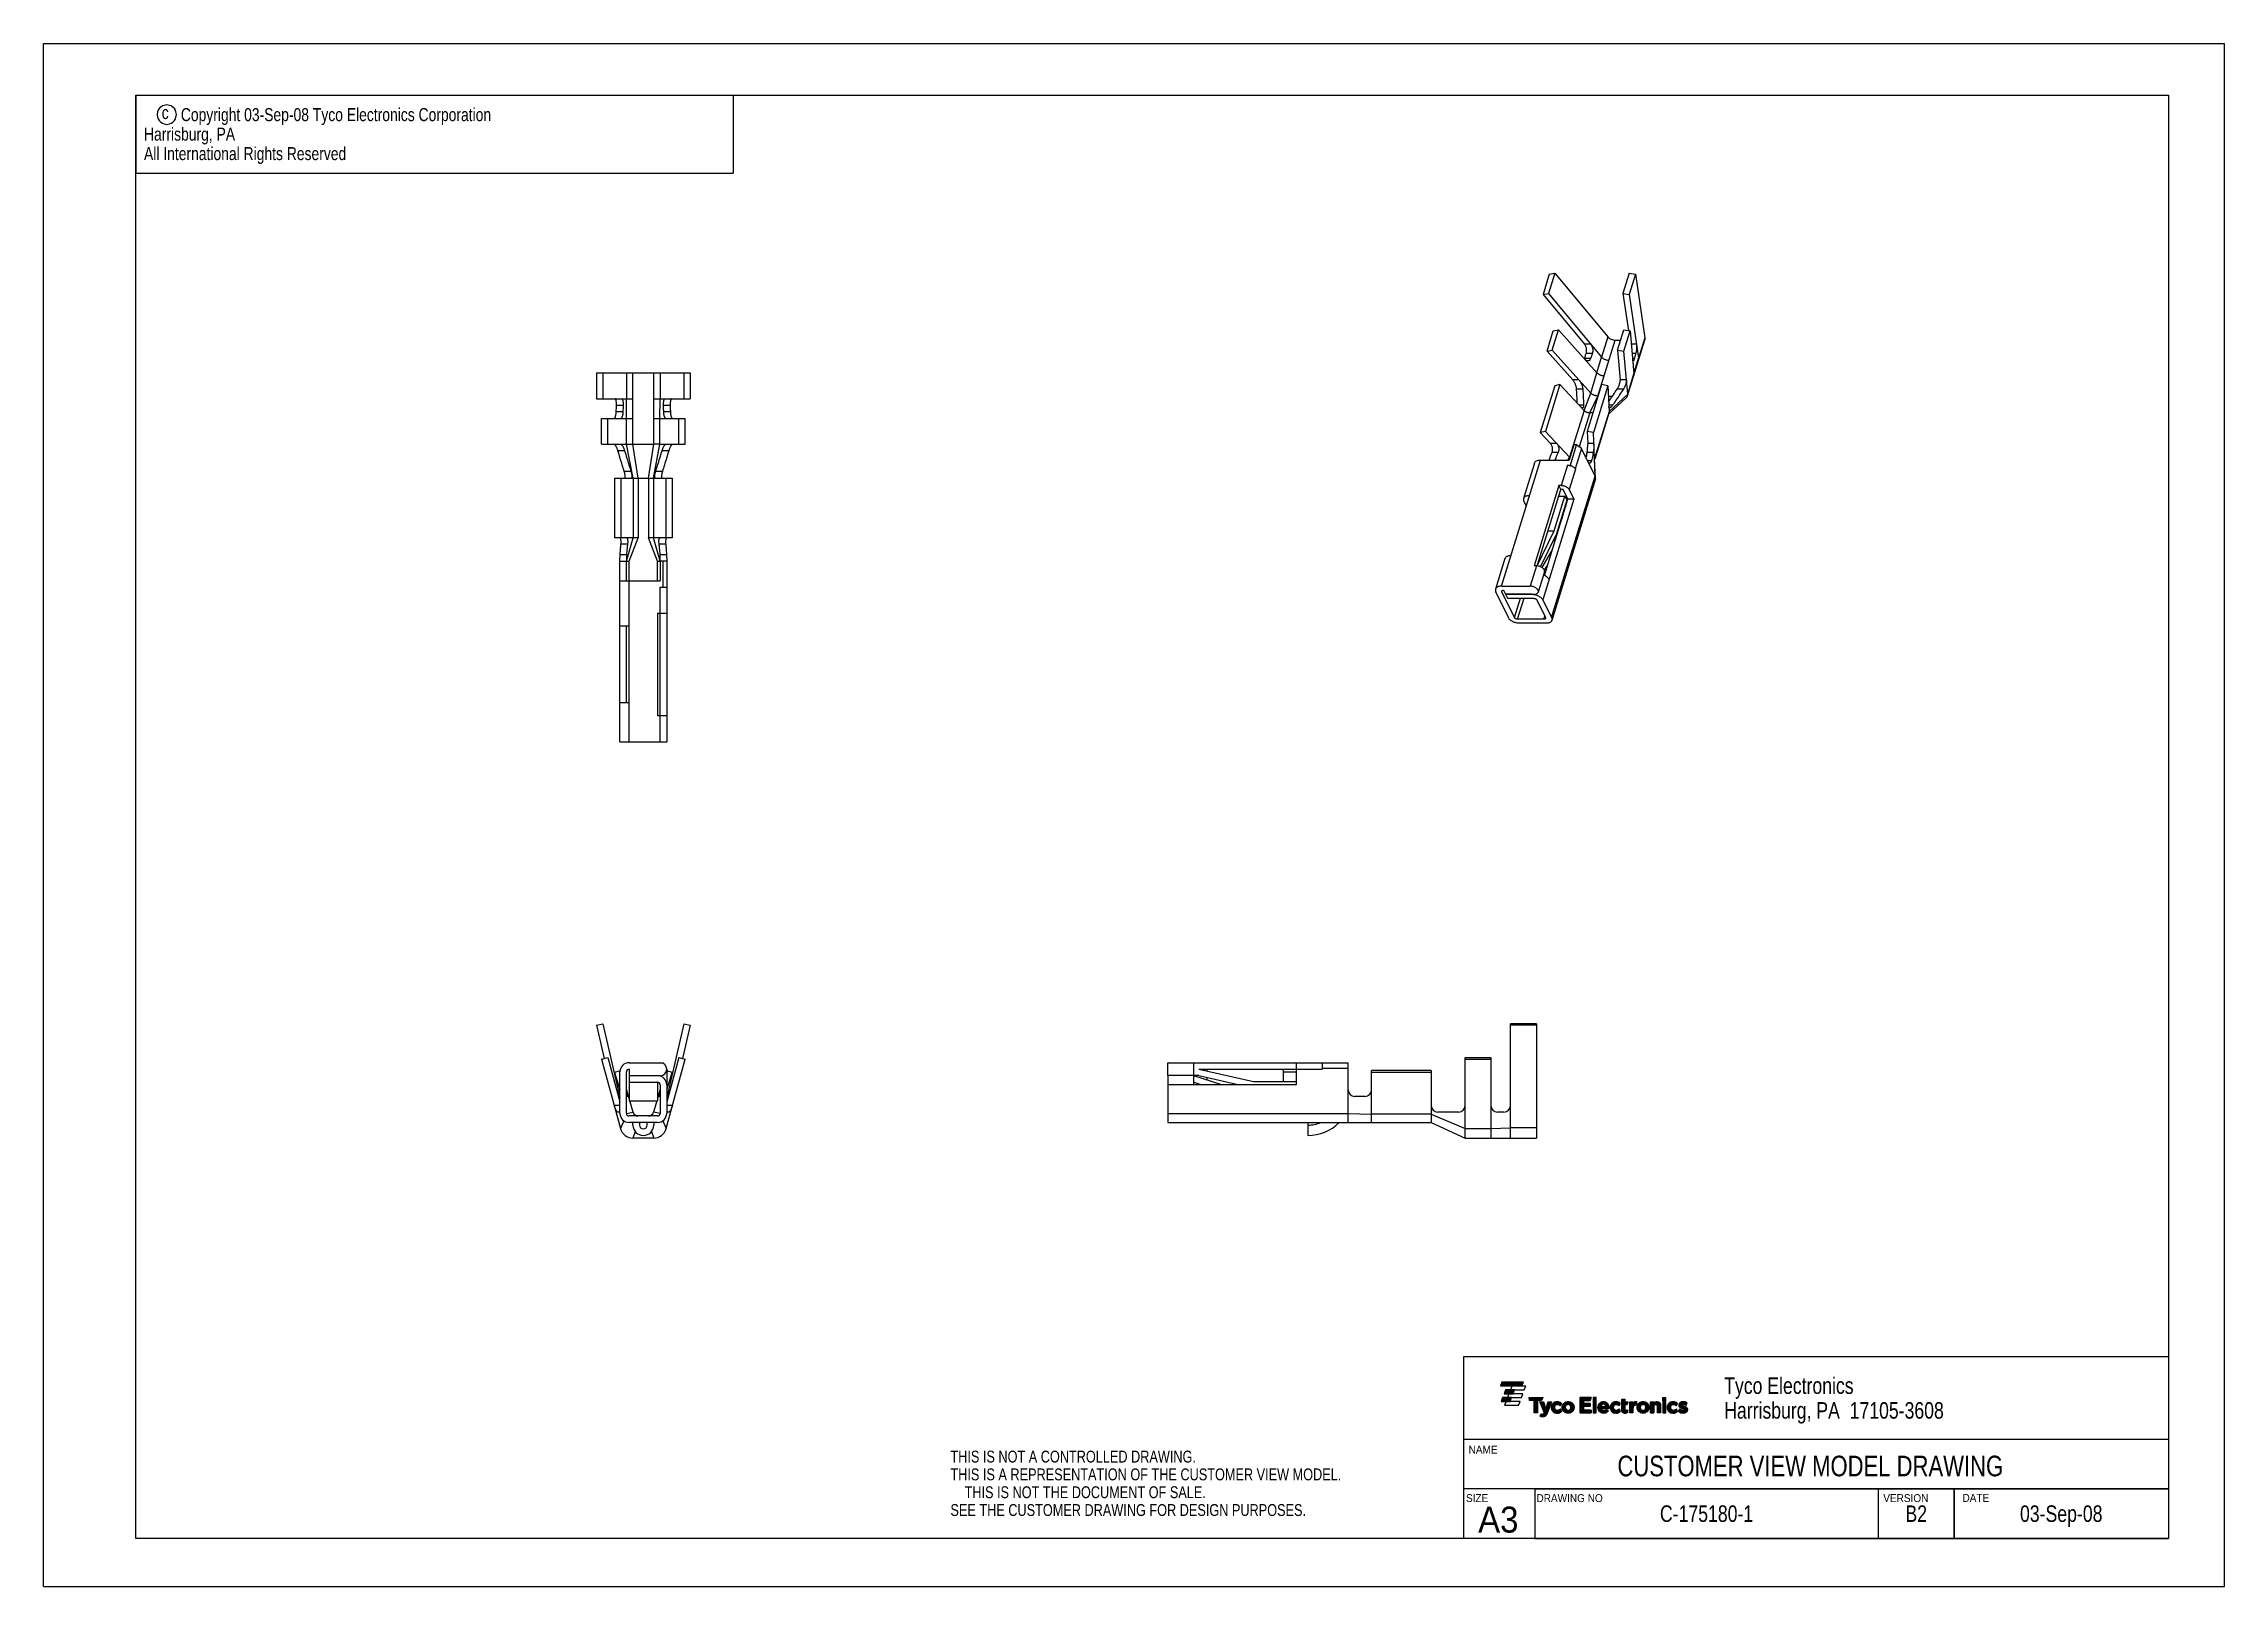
# Model space of a CAD drawing. Extents: x 0 to 420, y 0 to 297.
import ezdxf
from ezdxf.enums import TextEntityAlignment as Align

# ---------------------------------------------------------------- set-up
doc = ezdxf.new("R2010")
doc.units = 0
doc.header["$LTSCALE"] = 23.1
doc.layers.get('0').update_dxf_attribs({"linetype": 'CONTINUOUS'})
doc.layers.add('DRAFT_ENTITY', color=7, linetype='CONTINUOUS')
doc.styles.get("Standard").update_dxf_attribs({"font": 'txt', "width": 0.95})

msp = doc.modelspace()

# ---------------------------------------------------------------- texts
at = {"color": 2, "linetype": 'CONTINUOUS'}
for s, height, width, p in [('c', 2.5, 0.8, (22.75, 282.48)), ('Copyright 03-Sep-08 Tyco Electronics Corporation', 2.5, 0.8, (26.43, 282.08)), ('  All International Rights Reserved', 2.5, 0.8, (17.85, 274.58)), ('  Harrisburg, PA', 2.5, 0.8, (17.85, 278.33)), ('Tyco Electronics', 3.175, 0.8, (323.67, 37.05)), ('Harrisburg, PA  17105-3608', 3.175, 0.8, (323.67, 32.29)), ('THIS IS NOT A CONTROLLED DRAWING.', 2.286, 0.8, (174.65, 23.84)), ('NAME', 1.52, 0.95, (274.44, 25.57)), ('THIS IS A REPRESENTATION OF THE CUSTOMER VIEW MODEL.', 2.286, 0.8, (174.65, 20.41)), ('    THIS IS NOT THE DOCUMENT OF SALE.', 2.286, 0.8, (174.65, 16.98)), ('SIZE', 1.52, 0.95, (273.94, 16.23)), ('DRAWING NO', 1.52, 0.95, (287.51, 16.23)), ('VERSION', 1.52, 0.95, (354.3, 16.23)), ('DATE', 1.52, 0.95, (369.56, 16.27)), ('SEE THE CUSTOMER DRAWING FOR DESIGN PURPOSES.', 2.286, 0.8, (174.65, 13.55)), ('A3', 5, 0.95, (276.28, 10.35))]:
    msp.add_text(s, height=height, dxfattribs=dict(at, width=width)).set_placement(p)
at = {"color": 2, "linetype": 'CONTINUOUS', "width": 0.8}
for s, height, p in [('CUSTOMER VIEW MODEL DRAWING', 3.968, (340.25, 21.19)), ('C-175180-1', 3.18, (320.27, 12.41)), ('B2', 3.18, (360.65, 12.41)), ('03-Sep-08', 3.18, (388.58, 12.41))]:
    msp.add_text(s, height=height, dxfattribs=at).set_placement(p, align=Align.CENTER)

# ---------------------------------------------------------------- blocks, each defined once
blk = doc.blocks.new('15988_TYCO_ELEC_HORIZ_BL0', base_point=(298.6, 35.96))
at = {"linetype": 'CONTINUOUS'}
for points in [[(286.14, 35.78), (286.13, 36.35), (288.71, 36.35), (288.5, 35.78), (287.73, 35.78), (287.73, 33.4), (287.1, 33.4), (287.1, 35.78)], [(288.84, 35.51), (288.85, 35.5), (288.86, 35.47), (288.23, 35.41), (288.21, 35.47), (288.2, 35.5), (288.19, 35.52), (288.2, 35.52), (288.23, 35.52), (288.28, 35.52), (288.34, 35.52), (288.42, 35.52), (288.51, 35.52), (288.59, 35.52), (288.67, 35.52), (288.74, 35.52), (288.8, 35.52), (288.83, 35.52)], [(288.87, 35.42), (288.89, 35.37), (288.91, 35.3), (288.94, 35.23), (288.99, 35.06), (289.05, 34.88), (289.12, 34.69), (288.6, 34.49), (288.49, 34.77), (288.43, 34.9), (288.39, 35.03), (288.34, 35.14), (288.3, 35.25), (288.26, 35.34), (288.23, 35.41), (288.86, 35.47)], [(289.18, 34.51), (289.23, 34.35), (288.71, 34.21), (288.6, 34.49), (289.12, 34.69)], [(290.24, 35.08), (290.19, 34.95), (290.14, 34.82), (290.04, 34.54), (289.93, 34.25), (289.82, 33.97), (289.78, 33.84), (289.73, 33.73), (289.69, 33.62), (289.66, 33.53), (289.63, 33.45), (289.61, 33.39), (289.03, 33.39), (289.02, 33.39), (289.01, 33.42), (289, 33.46), (288.97, 33.53), (288.94, 33.61), (288.9, 33.71), (288.86, 33.82), (288.81, 33.94), (288.71, 34.21), (289.29, 34.17), (289.3, 34.13), (289.31, 34.11), (289.31, 34.1), (289.31, 34.1), (289.31, 34.1), (289.31, 34.1), (289.31, 34.1), (289.31, 34.1), (289.31, 34.1), (289.31, 34.1), (289.32, 34.1), (289.32, 34.1), (289.32, 34.1), (289.32, 34.1), (289.32, 34.1), (289.32, 34.12), (289.33, 34.15), (289.35, 34.19), (289.36, 34.25), (289.38, 34.31), (289.41, 34.39), (289.43, 34.47), (289.49, 34.65), (289.55, 34.83), (289.61, 35.02), (290.28, 35.19)], [(289.28, 34.22), (289.29, 34.17), (288.71, 34.21), (289.23, 34.35), (289.25, 34.28)], [(290.4, 35.51), (290.39, 35.49), (290.38, 35.44), (290.35, 35.38), (290.32, 35.29), (290.28, 35.19), (289.61, 35.02), (289.66, 35.19), (289.69, 35.27), (289.71, 35.34), (289.73, 35.4), (289.75, 35.45), (289.76, 35.49), (289.77, 35.51), (289.77, 35.52), (289.77, 35.52), (289.8, 35.52), (289.85, 35.52), (289.92, 35.52), (289.99, 35.52), (290.08, 35.52), (290.16, 35.52), (290.24, 35.52), (290.31, 35.52), (290.36, 35.52), (290.4, 35.52), (290.4, 35.52)], [(291.01, 34.64), (291, 34.56), (290.4, 34.45), (290.41, 34.61), (291.04, 34.71)], [(290.99, 34.48), (290.99, 34.39), (290.41, 34.29), (290.4, 34.45), (291, 34.56)], [(291.07, 34.78), (291.04, 34.71), (290.41, 34.61), (290.44, 34.76), (291.17, 34.89), (291.12, 34.84)], [(291.01, 34.31), (291.03, 34.23), (290.44, 34.14), (290.41, 34.29), (290.99, 34.39)], [(291.22, 34.94), (291.17, 34.89), (290.44, 34.76), (290.49, 34.91), (291.5, 35.04), (291.43, 35.03), (291.35, 35.01), (291.28, 34.98)], [(291.06, 34.16), (291.1, 34.09), (290.49, 33.99), (290.44, 34.14), (291.03, 34.23)], [(291.58, 35.04), (291.5, 35.04), (290.49, 34.91), (290.56, 35.04), (292.24, 35.16), (292.22, 35.1), (292.2, 35.03), (292.17, 34.96), (292.15, 34.9), (292.13, 34.85), (292.11, 34.8), (292.1, 34.78), (292.1, 34.77), (292.1, 34.77), (292.09, 34.78), (292.05, 34.83), (292.01, 34.86), (291.97, 34.9), (291.92, 34.94), (291.87, 34.96), (291.82, 34.99), (291.77, 35.01), (291.71, 35.03), (291.64, 35.04)], [(291.15, 34.03), (291.21, 33.98), (290.56, 33.86), (290.49, 33.99), (291.1, 34.09)], [(292.26, 35.21), (292.24, 35.16), (290.56, 35.04), (290.65, 35.16), (292.29, 35.27), (292.28, 35.25)], [(291.57, 33.87), (292.26, 33.82), (290.65, 33.74), (290.56, 33.86), (291.21, 33.98), (291.27, 33.94), (291.34, 33.9), (291.41, 33.88), (291.49, 33.87)], [(292.29, 35.27), (292.29, 35.27), (290.65, 35.16), (290.75, 35.27), (292.21, 35.34), (292.26, 35.3)], [(292.28, 33.76), (292.29, 33.72), (290.75, 33.63), (290.65, 33.74), (292.26, 33.82)], [(292.16, 35.38), (292.21, 35.34), (290.75, 35.27), (290.87, 35.37), (292.1, 35.42)], [(292.27, 33.63), (292.26, 33.63), (290.87, 33.54), (290.75, 33.63), (292.29, 33.72), (292.3, 33.69), (292.31, 33.67), (292.31, 33.67), (292.31, 33.67), (292.31, 33.67), (292.3, 33.67), (292.3, 33.67), (292.3, 33.67), (292.3, 33.67), (292.3, 33.67), (292.3, 33.67), (292.3, 33.66), (292.3, 33.66), (292.29, 33.66), (292.29, 33.66), (292.29, 33.65), (292.29, 33.65), (292.28, 33.65), (292.28, 33.65), (292.28, 33.64), (292.27, 33.64), (292.27, 33.64)], [(292.04, 35.45), (292.1, 35.42), (290.87, 35.37), (291, 35.44), (291.97, 35.48)], [(292.18, 33.56), (292.13, 33.53), (291, 33.46), (290.87, 33.54), (292.26, 33.63), (292.26, 33.63), (292.24, 33.61)], [(291.83, 35.52), (291.9, 35.5), (291.97, 35.48), (291, 35.44), (291.14, 35.5), (291.22, 35.52), (291.75, 35.54)], [(291.47, 35.56), (291.51, 35.56), (291.53, 35.56), (291.58, 35.56), (291.67, 35.55), (291.75, 35.54), (291.22, 35.52), (291.3, 35.54), (291.38, 35.55)], [(292.12, 34.15), (292.13, 34.16), (292.13, 34.16), (292.13, 34.14), (292.15, 34.11), (292.16, 34.06), (292.19, 34.01), (292.21, 33.94), (292.23, 33.88), (292.26, 33.82), (291.57, 33.87), (291.64, 33.88), (291.71, 33.89), (291.77, 33.91), (291.83, 33.93), (291.89, 33.96), (291.94, 33.99), (291.99, 34.02), (292.03, 34.06), (292.07, 34.1), (292.1, 34.13)], [(293.07, 34.62), (293.06, 34.58), (292.46, 34.5), (292.47, 34.59), (293.08, 34.67)], [(293.06, 34.53), (293.05, 34.48), (292.46, 34.4), (292.46, 34.5), (293.06, 34.58)], [(293.05, 34.43), (293.06, 34.38), (292.47, 34.31), (292.46, 34.4), (293.05, 34.48)], [(293.1, 34.71), (293.08, 34.67), (292.47, 34.59), (292.48, 34.68), (293.12, 34.75)], [(293.06, 34.34), (293.07, 34.29), (292.48, 34.22), (292.47, 34.31), (293.06, 34.38)], [(293.14, 34.79), (293.12, 34.75), (292.48, 34.68), (292.5, 34.77), (293.16, 34.83)], [(293.09, 34.25), (293.1, 34.2), (292.5, 34.13), (292.48, 34.22), (293.07, 34.29)], [(293.19, 34.86), (293.16, 34.83), (292.5, 34.77), (292.53, 34.85), (293.25, 34.92), (293.22, 34.89)], [(293.12, 34.16), (293.15, 34.12), (292.53, 34.05), (292.5, 34.13), (293.1, 34.2)], [(293.29, 34.95), (293.25, 34.92), (292.53, 34.85), (292.57, 34.93), (293.41, 35.01), (293.37, 34.99), (293.33, 34.97)], [(293.2, 34.05), (293.23, 34.02), (292.57, 33.97), (292.53, 34.05), (293.15, 34.12), (293.17, 34.09)], [(293.45, 35.02), (293.41, 35.01), (292.57, 34.93), (292.61, 35.01), (293.6, 35.04), (293.55, 35.04), (293.5, 35.03)], [(293.26, 33.99), (293.3, 33.96), (292.61, 33.89), (292.57, 33.97), (293.23, 34.02)], [(293.51, 35.56), (293.61, 35.56), (293.71, 35.56), (293.81, 35.54), (293.9, 35.53), (293.99, 35.5), (294.08, 35.47), (294.16, 35.43), (294.24, 35.39), (294.31, 35.34), (294.38, 35.28), (294.45, 35.22), (294.5, 35.16), (294.56, 35.09), (294.61, 35.02), (294.65, 34.94), (294.68, 34.86), (294.71, 34.77), (294.73, 34.69), (294.75, 34.6), (294.14, 34.62), (294.13, 34.66), (294.11, 34.7), (294.09, 34.75), (294.07, 34.78), (294.04, 34.82), (294.01, 34.86), (293.98, 34.89), (293.95, 34.92), (293.91, 34.95), (293.88, 34.97), (293.84, 34.99), (293.79, 35.01), (293.75, 35.02), (293.7, 35.03), (293.65, 35.04), (293.6, 35.04), (292.61, 35.01), (292.66, 35.08), (292.71, 35.15), (292.77, 35.22), (292.84, 35.28), (292.9, 35.33), (292.98, 35.38), (293.06, 35.43), (293.14, 35.47), (293.23, 35.5), (293.32, 35.53), (293.41, 35.54)], [(294.15, 34.57), (294.14, 34.62), (294.75, 34.6), (294.76, 34.5), (294.76, 34.41), (294.75, 34.32), (294.73, 34.23), (294.71, 34.14), (294.68, 34.06), (294.65, 33.97), (294.6, 33.9), (294.56, 33.82), (294.5, 33.75), (294.44, 33.69), (294.38, 33.63), (294.31, 33.57), (294.23, 33.52), (292.98, 33.52), (292.9, 33.57), (292.83, 33.62), (292.77, 33.68), (292.71, 33.75), (292.66, 33.82), (292.61, 33.89), (293.47, 33.89), (293.51, 33.88), (293.56, 33.87), (293.61, 33.87), (293.66, 33.87), (293.71, 33.88), (293.76, 33.89), (293.8, 33.9), (293.85, 33.92), (293.89, 33.94), (293.93, 33.96), (293.96, 33.99), (293.99, 34.02), (294.02, 34.05), (294.05, 34.08), (294.07, 34.12), (294.1, 34.16), (294.11, 34.2), (294.13, 34.24), (294.14, 34.29), (294.15, 34.33), (294.16, 34.38), (294.16, 34.43), (294.16, 34.47), (294.16, 34.52)], [(293.42, 33.9), (293.47, 33.89), (292.61, 33.89), (293.3, 33.96), (293.34, 33.94), (293.38, 33.92)], [(298.07, 36.35), (297.87, 35.81), (296.57, 35.81), (295.96, 33.4), (295.96, 36.35)], [(297.83, 35.2), (297.83, 34.66), (296.57, 34.66), (295.96, 33.4), (296.57, 35.81), (296.57, 35.2)], [(298.02, 33.94), (298.02, 33.4), (295.96, 33.4), (296.57, 34.66), (296.57, 33.94)], [(300.85, 34.62), (301.43, 34.57), (301.44, 34.4), (299.36, 34.36), (299.36, 34.45), (299.37, 34.61), (299.98, 34.75), (299.97, 34.71), (299.96, 34.67), (299.95, 34.62), (299.95, 34.62), (299.96, 34.62), (299.97, 34.62), (299.98, 34.62), (299.99, 34.62), (300.01, 34.62), (300.04, 34.62), (300.06, 34.62), (300.09, 34.62), (300.12, 34.62), (300.18, 34.62), (300.25, 34.62), (300.33, 34.62), (300.48, 34.62), (300.55, 34.62), (300.62, 34.62), (300.68, 34.62), (300.71, 34.62), (300.74, 34.62), (300.77, 34.62), (300.79, 34.62), (300.81, 34.62), (300.82, 34.62), (300.84, 34.62), (300.85, 34.62), (300.85, 34.62)], [(301.44, 34.37), (301.44, 34.36), (299.37, 34.28), (299.36, 34.36), (301.44, 34.4), (301.44, 34.39)], [(300, 34.79), (299.98, 34.75), (299.37, 34.61), (299.4, 34.77), (300.05, 34.89), (300.03, 34.86), (300.01, 34.83)], [(301.44, 34.28), (301.43, 34.26), (299.96, 34.25), (299.98, 34.18), (300, 34.11), (299.46, 33.97), (299.4, 34.11), (299.38, 34.19), (299.37, 34.28), (301.44, 34.36), (301.44, 34.35), (301.44, 34.33), (301.44, 34.32), (301.44, 34.3), (301.44, 34.29)], [(300.08, 34.92), (300.05, 34.89), (299.4, 34.77), (299.45, 34.92), (300.25, 35.05), (300.22, 35.04), (300.19, 35.02), (300.16, 35), (300.13, 34.98), (300.1, 34.95)], [(300.29, 35.06), (300.25, 35.05), (299.45, 34.92), (299.52, 35.05), (301.23, 35.15), (301.31, 35.02), (301.37, 34.88), (301.41, 34.72), (301.43, 34.57), (300.85, 34.62), (300.85, 34.67), (300.84, 34.71), (300.83, 34.75), (300.81, 34.79), (300.8, 34.83), (300.78, 34.86), (300.76, 34.89), (300.74, 34.92), (300.71, 34.95), (300.69, 34.98), (300.66, 35), (300.63, 35.02), (300.6, 35.04), (300.56, 35.05), (300.53, 35.06), (300.49, 35.07), (300.45, 35.07), (300.41, 35.08), (300.37, 35.07), (300.33, 35.07)], [(300.07, 34), (300.11, 33.96), (299.53, 33.83), (299.46, 33.97), (300, 34.11), (300.03, 34.05)], [(301.09, 35.32), (301.14, 35.26), (301.23, 35.15), (299.52, 35.05), (299.6, 35.18), (299.7, 35.29), (301.03, 35.36)], [(300.47, 33.83), (301.27, 33.8), (299.62, 33.71), (299.53, 33.83), (300.11, 33.96), (300.16, 33.92), (300.22, 33.89), (300.27, 33.86), (300.34, 33.85), (300.4, 33.84)], [(301.33, 33.74), (301.28, 33.68), (299.73, 33.6), (299.62, 33.71), (301.27, 33.8), (301.3, 33.77), (301.33, 33.75)], [(300.97, 35.41), (301.03, 35.36), (299.7, 35.29), (299.82, 35.38), (300.9, 35.45)], [(301.22, 33.62), (301.15, 33.57), (299.85, 33.51), (299.73, 33.6), (301.28, 33.68)], [(300.83, 35.48), (300.9, 35.45), (299.82, 35.38), (299.95, 35.46), (300.76, 35.51)], [(300.41, 35.56), (300.5, 35.56), (300.59, 35.55), (300.68, 35.53), (300.76, 35.51), (299.95, 35.46), (300.09, 35.51), (300.17, 35.53), (300.24, 35.55), (300.32, 35.56)], [(299.96, 34.25), (301.43, 34.26), (301.43, 34.25), (301.42, 34.25), (301.4, 34.25), (301.36, 34.25), (301.3, 34.25), (301.24, 34.25), (301.16, 34.25), (301.08, 34.25), (300.99, 34.25), (300.79, 34.25), (300.59, 34.25), (300.4, 34.25), (300.31, 34.25), (300.23, 34.25), (300.15, 34.25), (300.08, 34.25), (300.03, 34.25), (299.99, 34.25), (299.96, 34.25)], [(301.02, 34.02), (301.05, 33.99), (301.09, 33.96), (301.14, 33.92), (301.19, 33.88), (301.23, 33.84), (301.27, 33.8), (300.47, 33.83), (300.53, 33.83), (300.58, 33.84), (300.63, 33.85), (300.68, 33.86), (300.72, 33.87), (300.77, 33.89), (300.81, 33.92), (300.86, 33.94), (300.9, 33.97), (300.94, 34.01), (300.99, 34.05), (301, 34.04)], [(302.33, 34.64), (302.32, 34.56), (301.72, 34.45), (301.73, 34.61), (302.36, 34.71)], [(302.31, 34.48), (302.31, 34.39), (301.73, 34.29), (301.72, 34.45), (302.32, 34.56)], [(302.4, 34.78), (302.36, 34.71), (301.73, 34.61), (301.76, 34.76), (302.49, 34.89), (302.44, 34.84)], [(302.33, 34.31), (302.35, 34.23), (301.76, 34.14), (301.73, 34.29), (302.31, 34.39)], [(302.54, 34.94), (302.49, 34.89), (301.76, 34.76), (301.81, 34.91), (302.83, 35.04), (302.75, 35.03), (302.67, 35.01), (302.61, 34.98)], [(302.38, 34.16), (302.42, 34.09), (301.81, 33.99), (301.76, 34.14), (302.35, 34.23)], [(302.9, 35.04), (302.83, 35.04), (301.81, 34.91), (301.88, 35.04), (303.57, 35.16), (303.54, 35.1), (303.52, 35.03), (303.49, 34.96), (303.47, 34.9), (303.45, 34.85), (303.43, 34.8), (303.42, 34.78), (303.42, 34.77), (303.42, 34.77), (303.41, 34.78), (303.37, 34.83), (303.33, 34.86), (303.29, 34.9), (303.24, 34.94), (303.19, 34.96), (303.14, 34.99), (303.09, 35.01), (303.03, 35.03), (302.96, 35.04)], [(302.47, 34.03), (302.53, 33.98), (301.88, 33.86), (301.81, 33.99), (302.42, 34.09)], [(303.59, 35.21), (303.57, 35.16), (301.88, 35.04), (301.97, 35.16), (303.61, 35.27), (303.6, 35.25)], [(302.89, 33.87), (303.58, 33.82), (301.97, 33.74), (301.88, 33.86), (302.53, 33.98), (302.59, 33.94), (302.66, 33.9), (302.73, 33.88), (302.81, 33.87)], [(303.61, 35.27), (303.61, 35.27), (301.97, 35.16), (302.07, 35.27), (303.53, 35.34), (303.58, 35.3)], [(303.6, 33.76), (303.61, 33.71), (302.07, 33.63), (301.97, 33.74), (303.58, 33.82)], [(303.48, 35.38), (303.53, 35.34), (302.07, 35.27), (302.19, 35.37), (303.42, 35.42)], [(303.59, 33.63), (303.58, 33.63), (302.19, 33.54), (302.07, 33.63), (303.61, 33.71), (303.63, 33.68), (303.63, 33.67), (303.63, 33.67), (303.63, 33.67), (303.63, 33.67), (303.63, 33.67), (303.62, 33.67), (303.62, 33.67), (303.62, 33.67), (303.62, 33.67), (303.62, 33.67), (303.62, 33.66), (303.62, 33.66), (303.62, 33.66), (303.61, 33.66), (303.61, 33.65), (303.61, 33.65), (303.6, 33.65), (303.6, 33.64), (303.6, 33.64), (303.59, 33.64), (303.59, 33.64)], [(303.36, 35.45), (303.42, 35.42), (302.19, 35.37), (302.32, 35.44), (303.29, 35.48)], [(303.51, 33.56), (303.45, 33.53), (302.32, 33.46), (302.19, 33.54), (303.58, 33.63), (303.58, 33.63), (303.56, 33.61)], [(303.15, 35.52), (303.22, 35.5), (303.29, 35.48), (302.32, 35.44), (302.46, 35.5), (302.54, 35.52), (303.07, 35.54)], [(302.79, 35.56), (302.83, 35.56), (302.85, 35.56), (302.9, 35.56), (302.99, 35.55), (303.07, 35.54), (302.54, 35.52), (302.62, 35.54), (302.7, 35.55)], [(303.44, 34.15), (303.45, 34.16), (303.45, 34.16), (303.45, 34.14), (303.47, 34.11), (303.48, 34.06), (303.51, 34.01), (303.53, 33.94), (303.55, 33.88), (303.58, 33.82), (302.89, 33.87), (302.96, 33.88), (303.03, 33.89), (303.09, 33.91), (303.15, 33.93), (303.21, 33.96), (303.26, 33.99), (303.31, 34.02), (303.35, 34.06), (303.39, 34.1), (303.43, 34.13)], [(304.56, 36.06), (304.56, 36.04), (304.56, 36.01), (304.56, 35.95), (304.56, 35.89), (303.96, 35.8), (303.96, 35.89), (303.96, 35.96), (303.96, 36.02), (303.96, 36.05), (303.96, 36.06), (303.96, 36.06), (303.98, 36.06), (304.03, 36.06), (304.09, 36.06), (304.17, 36.06), (304.25, 36.06), (304.33, 36.06), (304.4, 36.06), (304.47, 36.06), (304.52, 36.06), (304.55, 36.06), (304.56, 36.06)], [(304.56, 35.82), (304.56, 35.75), (304.56, 35.68), (303.96, 35.59), (303.96, 35.7), (303.96, 35.8), (304.56, 35.89)], [(304.56, 35.61), (304.56, 35.56), (303.96, 35.46), (303.96, 35.59), (304.56, 35.68)], [(305.13, 35.49), (305.11, 35.44), (303.96, 35.34), (303.96, 35.46), (304.56, 35.56), (304.56, 35.53), (304.56, 35.52), (304.56, 35.52), (304.57, 35.52), (304.61, 35.52), (304.66, 35.52), (304.73, 35.52), (304.8, 35.52), (304.88, 35.52), (304.95, 35.52), (305.02, 35.52), (305.08, 35.52), (305.12, 35.52), (305.13, 35.52), (305.14, 35.52), (305.14, 35.51)], [(305.09, 35.39), (305.07, 35.32), (303.96, 35.06), (303.96, 35.34), (305.11, 35.44)], [(304.97, 35.07), (304.96, 35.03), (304.56, 35), (304.56, 35), (303.96, 34.79), (303.96, 35.06), (305.07, 35.32), (305.04, 35.25), (305.01, 35.19), (304.99, 35.12)], [(304.56, 34.82), (304.56, 34.71), (304.56, 34.6), (304.56, 34.48), (304.56, 34.36), (304.56, 34.26), (304.56, 34.21), (303.96, 34.13), (303.96, 34.21), (303.96, 34.31), (303.96, 34.42), (303.96, 34.53), (303.96, 34.66), (303.96, 34.79), (304.56, 35), (304.56, 34.99), (304.56, 34.97), (304.56, 34.94), (304.56, 34.91)], [(304.56, 34.14), (304.56, 34.12), (303.96, 34.07), (303.96, 34.13), (304.56, 34.21), (304.56, 34.17)], [(304.56, 34.1), (304.56, 34.06), (303.96, 34.02), (303.96, 34.07), (304.56, 34.12), (304.56, 34.1)], [(304.56, 34.03), (304.57, 34), (304.58, 33.98), (304.59, 33.95), (303.96, 33.85), (303.96, 33.97), (303.96, 34), (303.96, 34), (303.96, 34.02), (304.56, 34.06)], [(304.74, 33.89), (304.77, 33.89), (305.05, 33.85), (305.05, 33.8), (305.05, 33.73), (304.02, 33.65), (303.98, 33.74), (303.96, 33.85), (304.59, 33.95), (304.61, 33.94), (304.63, 33.92), (304.65, 33.91), (304.68, 33.9), (304.71, 33.89)], [(305.05, 33.67), (305.05, 33.61), (305.05, 33.56), (305.05, 33.51), (304.16, 33.46), (304.11, 33.52), (304.06, 33.58), (304.02, 33.65), (305.05, 33.73)], [(304.56, 35), (304.96, 35.03), (304.95, 35.01), (304.95, 35), (304.93, 35), (304.9, 35), (304.86, 35), (304.81, 35), (304.76, 35), (304.71, 35), (304.66, 35), (304.62, 35), (304.58, 35)], [(305.04, 33.96), (305.05, 33.97), (305.05, 33.96), (305.05, 33.94), (305.05, 33.91), (305.05, 33.85), (304.77, 33.89), (304.8, 33.89), (304.83, 33.9), (304.86, 33.9), (304.89, 33.91), (304.91, 33.91), (304.94, 33.92), (304.96, 33.93), (304.99, 33.94), (305.01, 33.95)], [(306.75, 35.5), (306.75, 35.44), (306.75, 35.37), (306.75, 35.29), (306.75, 35.2), (306.75, 35.12), (306.75, 35.04), (306.75, 34.98), (305.48, 34.88), (305.48, 35.01), (305.48, 35.13), (306.08, 35.13), (306.08, 35.1), (306.08, 35.09), (306.11, 35.17), (306.15, 35.24), (306.2, 35.31), (306.24, 35.36), (306.3, 35.42), (306.36, 35.46), (306.42, 35.5), (306.75, 35.53)], [(306.08, 35.52), (306.08, 35.51), (306.08, 35.48), (306.08, 35.44), (306.08, 35.39), (305.48, 35.33), (305.48, 35.41), (305.48, 35.44), (305.48, 35.47), (305.48, 35.49), (305.48, 35.51), (305.48, 35.52), (305.48, 35.52), (305.48, 35.52), (305.49, 35.52), (305.51, 35.52), (305.53, 35.52), (305.58, 35.52), (305.66, 35.52), (305.74, 35.52), (305.82, 35.52), (305.9, 35.52), (305.97, 35.52), (306.02, 35.52), (306.05, 35.52), (306.06, 35.52), (306.07, 35.52)], [(306.08, 35.33), (306.08, 35.28), (306.08, 35.22), (305.48, 35.13), (305.48, 35.24), (305.48, 35.33), (306.08, 35.39)], [(306.72, 34.93), (305.48, 34.88), (306.75, 34.98), (306.75, 34.96), (306.75, 34.94), (306.75, 34.93), (306.75, 34.93), (306.75, 34.93), (306.75, 34.93), (306.75, 34.93), (306.74, 34.93), (306.74, 34.93), (306.74, 34.93), (306.73, 34.93), (306.73, 34.93), (306.73, 34.93), (306.72, 34.93)], [(306.52, 34.9), (306.43, 34.87), (305.48, 34.6), (305.48, 34.88), (306.72, 34.93), (306.62, 34.92)], [(306.17, 34.63), (306.13, 34.54), (305.48, 34.31), (305.48, 34.6), (306.43, 34.87), (306.35, 34.83), (306.28, 34.78), (306.22, 34.71)], [(306.1, 34.43), (306.08, 34.31), (305.48, 34.03), (305.48, 34.31), (306.13, 34.54)], [(306.08, 34.04), (306.08, 33.94), (306.08, 33.84), (306.08, 33.73), (306.08, 33.63), (306.08, 33.54), (306.08, 33.5), (306.08, 33.46), (306.08, 33.44), (306.08, 33.41), (306.08, 33.4), (306.08, 33.4), (306.07, 33.4), (306.06, 33.4), (306.05, 33.4), (306.02, 33.4), (305.97, 33.4), (305.9, 33.4), (305.82, 33.4), (305.74, 33.4), (305.66, 33.4), (305.58, 33.4), (305.53, 33.4), (305.51, 33.4), (305.49, 33.4), (305.48, 33.4), (305.48, 33.4), (305.48, 33.4), (305.48, 33.41), (305.48, 33.42), (305.48, 33.45), (305.48, 33.47), (305.48, 33.5), (305.48, 33.58), (305.48, 33.67), (305.48, 33.78), (305.48, 33.9), (305.48, 34.03), (306.08, 34.31), (306.08, 34.18), (306.08, 34.18), (306.08, 34.16), (306.08, 34.14), (306.08, 34.11), (306.08, 34.08)], [(306.75, 35.56), (306.75, 35.55), (306.75, 35.54), (306.75, 35.53), (306.42, 35.5), (306.5, 35.53), (306.58, 35.55), (306.66, 35.56)], [(307.5, 34.62), (307.49, 34.58), (306.89, 34.5), (306.9, 34.59), (307.52, 34.67)], [(307.49, 34.53), (307.48, 34.48), (306.89, 34.4), (306.89, 34.5), (307.49, 34.58)], [(307.48, 34.43), (307.49, 34.38), (306.9, 34.31), (306.89, 34.4), (307.48, 34.48)], [(307.53, 34.71), (307.52, 34.67), (306.9, 34.59), (306.91, 34.68), (307.55, 34.75)], [(307.5, 34.34), (307.51, 34.29), (306.91, 34.22), (306.9, 34.31), (307.49, 34.38)], [(307.57, 34.79), (307.55, 34.75), (306.91, 34.68), (306.94, 34.77), (307.6, 34.82)], [(307.52, 34.25), (307.54, 34.2), (306.94, 34.13), (306.91, 34.22), (307.51, 34.29)], [(307.62, 34.86), (307.6, 34.82), (306.94, 34.77), (306.97, 34.85), (307.69, 34.92), (307.65, 34.89)], [(307.56, 34.16), (307.58, 34.12), (306.96, 34.05), (306.94, 34.13), (307.54, 34.2)], [(307.63, 34.05), (307.66, 34.02), (307, 33.97), (306.96, 34.05), (307.58, 34.12), (307.6, 34.09)], [(307.72, 34.95), (307.69, 34.92), (306.97, 34.85), (307, 34.93), (307.84, 35.01), (307.8, 34.99), (307.76, 34.97)], [(307.89, 35.02), (307.84, 35.01), (307, 34.93), (307.04, 35.01), (308.04, 35.04), (307.98, 35.04), (307.93, 35.03)], [(307.7, 33.99), (307.73, 33.96), (307.04, 33.89), (307, 33.97), (307.66, 34.02)], [(307.94, 35.56), (308.04, 35.56), (308.14, 35.56), (308.24, 35.54), (308.33, 35.53), (308.42, 35.5), (308.51, 35.47), (308.59, 35.43), (308.67, 35.39), (308.74, 35.34), (308.81, 35.28), (308.88, 35.22), (308.94, 35.16), (308.99, 35.09), (309.04, 35.02), (309.08, 34.94), (309.11, 34.86), (309.14, 34.77), (309.16, 34.69), (309.18, 34.6), (308.57, 34.62), (308.56, 34.66), (308.54, 34.7), (308.52, 34.75), (308.5, 34.78), (308.47, 34.82), (308.45, 34.86), (308.42, 34.89), (308.38, 34.92), (308.35, 34.95), (308.31, 34.97), (308.27, 34.99), (308.23, 35.01), (308.18, 35.02), (308.13, 35.03), (308.09, 35.04), (308.04, 35.04), (307.04, 35.01), (307.09, 35.08), (307.14, 35.15), (307.2, 35.22), (307.27, 35.28), (307.34, 35.33), (307.41, 35.38), (307.49, 35.43), (307.57, 35.47), (307.66, 35.5), (307.75, 35.53), (307.85, 35.54)], [(308.58, 34.57), (308.57, 34.62), (309.18, 34.6), (309.19, 34.5), (309.19, 34.41), (309.18, 34.32), (309.16, 34.23), (309.14, 34.14), (309.11, 34.06), (309.08, 33.97), (309.04, 33.9), (308.99, 33.82), (308.93, 33.75), (308.88, 33.69), (308.81, 33.63), (308.74, 33.57), (308.67, 33.52), (307.41, 33.52), (307.33, 33.57), (307.26, 33.62), (307.2, 33.68), (307.14, 33.75), (307.09, 33.82), (307.04, 33.89), (307.9, 33.89), (307.94, 33.88), (307.99, 33.87), (308.04, 33.87), (308.1, 33.87), (308.14, 33.88), (308.19, 33.89), (308.24, 33.9), (308.28, 33.92), (308.32, 33.94), (308.36, 33.96), (308.39, 33.99), (308.43, 34.02), (308.45, 34.05), (308.48, 34.08), (308.51, 34.12), (308.53, 34.16), (308.55, 34.2), (308.56, 34.24), (308.57, 34.29), (308.58, 34.33), (308.59, 34.38), (308.59, 34.43), (308.59, 34.47), (308.59, 34.52)], [(307.85, 33.9), (307.9, 33.89), (307.04, 33.89), (307.73, 33.96), (307.77, 33.94), (307.81, 33.92)], [(310.71, 35.56), (310.83, 35.55), (310.94, 35.53), (311.04, 35.5), (311.12, 35.45), (311.2, 35.39), (311.27, 35.32), (311.32, 35.24), (311.37, 35.14), (311.4, 35.04), (310.42, 35.01), (309.49, 34.97), (309.49, 35.09), (309.49, 35.2), (310.09, 35.22), (310.1, 35.23), (310.14, 35.28), (310.18, 35.32), (310.22, 35.37), (310.27, 35.41), (310.32, 35.44), (310.37, 35.48), (310.43, 35.5), (310.49, 35.53), (310.56, 35.54), (310.64, 35.56)], [(310.09, 35.52), (310.09, 35.5), (310.09, 35.48), (309.49, 35.45), (309.49, 35.49), (309.49, 35.52), (309.49, 35.52), (309.5, 35.52), (309.53, 35.52), (309.58, 35.52), (309.65, 35.52), (309.72, 35.52), (309.8, 35.52), (309.88, 35.52), (309.95, 35.52), (310.02, 35.52), (310.06, 35.52), (310.08, 35.52), (310.09, 35.52)], [(310.09, 35.45), (310.09, 35.41), (310.09, 35.37), (309.49, 35.3), (309.49, 35.38), (309.49, 35.45), (310.09, 35.48)], [(310.09, 35.33), (310.09, 35.3), (309.49, 35.2), (309.49, 35.3), (310.09, 35.37)], [(310.09, 35.22), (309.49, 35.2), (310.09, 35.3), (310.09, 35.26), (310.09, 35.24), (310.09, 35.22), (310.09, 35.22)], [(310.32, 34.99), (310.27, 34.96), (309.49, 34.84), (309.49, 34.97), (310.42, 35.01), (310.37, 35)], [(310.16, 34.86), (310.13, 34.81), (309.49, 34.56), (309.49, 34.84), (310.27, 34.96), (310.23, 34.93), (310.19, 34.9)], [(310.09, 34.57), (310.09, 34.55), (309.49, 34.28), (309.49, 34.56), (310.13, 34.81), (310.11, 34.75), (310.1, 34.69), (310.09, 34.62), (310.09, 34.58)], [(310.09, 34.31), (310.09, 34.16), (310.09, 34.01), (310.09, 33.85), (310.09, 33.7), (310.09, 33.64), (309.49, 33.57), (309.49, 33.66), (309.49, 33.77), (309.49, 33.88), (309.49, 34.01), (309.49, 34.28), (310.09, 34.55), (310.09, 34.52), (310.09, 34.48), (310.09, 34.43), (310.09, 34.37)], [(310.09, 33.57), (310.09, 33.52), (310.09, 33.47), (310.09, 33.44), (309.49, 33.41), (309.49, 33.44), (309.49, 33.5), (309.49, 33.57), (310.09, 33.64)], [(310.48, 35.01), (310.42, 35.01), (311.4, 35.04), (311.42, 34.93), (311.43, 34.8), (311.43, 34.77), (310.82, 34.72), (310.8, 34.78), (310.78, 34.83), (310.76, 34.88), (310.72, 34.92), (310.69, 34.95), (310.64, 34.98), (310.59, 34.99), (310.54, 35.01)], [(311.43, 34.72), (311.43, 34.68), (311.43, 34.63), (311.43, 34.56), (311.43, 34.49), (311.43, 34.41), (311.43, 34.24), (311.43, 34.06), (311.43, 33.88), (311.43, 33.71), (310.83, 33.64), (310.83, 33.78), (310.83, 33.93), (310.83, 34.09), (310.83, 34.24), (310.83, 34.37), (310.83, 34.43), (310.83, 34.48), (310.83, 34.52), (310.83, 34.55), (310.83, 34.57), (310.83, 34.58), (310.83, 34.65), (310.82, 34.72), (311.43, 34.77), (311.43, 34.77), (311.43, 34.75)], [(311.43, 33.64), (311.43, 33.57), (311.43, 33.51), (311.43, 33.46), (311.43, 33.43), (311.43, 33.4), (311.43, 33.4), (311.43, 33.4), (311.42, 33.4), (311.41, 33.4), (311.36, 33.4), (311.3, 33.4), (311.22, 33.4), (311.14, 33.4), (311.06, 33.4), (310.99, 33.4), (310.92, 33.4), (310.87, 33.4), (310.84, 33.4), (310.83, 33.4), (310.83, 33.4), (310.83, 33.41), (310.83, 33.44), (310.83, 33.47), (310.83, 33.52), (310.83, 33.57), (310.83, 33.64), (311.43, 33.71)], [(313.34, 34.64), (313.32, 34.56), (312.72, 34.45), (312.73, 34.61), (313.37, 34.71)], [(313.32, 34.48), (313.32, 34.39), (312.73, 34.29), (312.72, 34.45), (313.32, 34.56)], [(313.4, 34.78), (313.37, 34.71), (312.73, 34.61), (312.77, 34.76), (313.49, 34.89), (313.44, 34.84)], [(313.33, 34.31), (313.36, 34.23), (312.77, 34.14), (312.73, 34.29), (313.32, 34.39)], [(313.55, 34.94), (313.49, 34.89), (312.77, 34.76), (312.82, 34.91), (313.83, 35.04), (313.75, 35.03), (313.68, 35.01), (313.61, 34.98)], [(313.39, 34.16), (313.43, 34.09), (312.82, 33.99), (312.77, 34.14), (313.36, 34.23)], [(313.9, 35.04), (313.83, 35.04), (312.82, 34.91), (312.89, 35.04), (314.57, 35.16), (314.55, 35.1), (314.52, 35.03), (314.5, 34.96), (314.48, 34.9), (314.45, 34.85), (314.44, 34.8), (314.43, 34.78), (314.43, 34.77), (314.43, 34.77), (314.42, 34.78), (314.38, 34.83), (314.34, 34.86), (314.3, 34.9), (314.25, 34.94), (314.2, 34.96), (314.15, 34.99), (314.09, 35.01), (314.03, 35.03), (313.97, 35.04)], [(313.48, 34.03), (313.54, 33.98), (312.89, 33.86), (312.82, 33.99), (313.43, 34.09)], [(314.59, 35.21), (314.57, 35.16), (312.89, 35.04), (312.97, 35.16), (314.61, 35.27), (314.61, 35.25)], [(313.89, 33.87), (314.58, 33.82), (312.97, 33.74), (312.89, 33.86), (313.54, 33.98), (313.6, 33.94), (313.67, 33.9), (313.74, 33.88), (313.82, 33.87)], [(314.62, 35.27), (314.61, 35.27), (312.97, 35.16), (313.08, 35.27), (314.54, 35.34), (314.59, 35.3)], [(314.6, 33.76), (314.62, 33.71), (313.08, 33.63), (312.97, 33.74), (314.58, 33.82)], [(314.48, 35.38), (314.54, 35.34), (313.08, 35.27), (313.19, 35.37), (314.42, 35.42)], [(314.59, 33.63), (314.59, 33.63), (313.19, 33.54), (313.08, 33.63), (314.62, 33.71), (314.63, 33.68), (314.64, 33.67), (314.64, 33.67), (314.63, 33.67), (314.63, 33.67), (314.63, 33.67), (314.63, 33.67), (314.63, 33.67), (314.63, 33.67), (314.63, 33.67), (314.63, 33.67), (314.63, 33.66), (314.63, 33.66), (314.62, 33.66), (314.62, 33.66), (314.62, 33.65), (314.61, 33.65), (314.61, 33.65), (314.61, 33.64), (314.6, 33.64), (314.6, 33.64), (314.6, 33.64)], [(314.36, 35.45), (314.42, 35.42), (313.19, 35.37), (313.33, 35.44), (314.3, 35.48)], [(314.51, 33.56), (314.46, 33.53), (313.33, 33.46), (313.19, 33.54), (314.59, 33.63), (314.59, 33.63), (314.56, 33.61)], [(314.15, 35.52), (314.23, 35.5), (314.3, 35.48), (313.33, 35.44), (313.47, 35.5), (313.55, 35.52), (314.08, 35.54)], [(313.79, 35.56), (313.84, 35.56), (313.86, 35.56), (313.91, 35.56), (313.99, 35.55), (314.08, 35.54), (313.55, 35.52), (313.63, 35.54), (313.71, 35.55)], [(314.45, 34.15), (314.45, 34.16), (314.45, 34.16), (314.46, 34.14), (314.47, 34.11), (314.49, 34.06), (314.51, 34.01), (314.54, 33.94), (314.56, 33.88), (314.58, 33.82), (313.89, 33.87), (313.96, 33.88), (314.03, 33.89), (314.1, 33.91), (314.16, 33.93), (314.21, 33.96), (314.27, 33.99), (314.31, 34.02), (314.36, 34.06), (314.4, 34.1), (314.43, 34.13)], [(315.81, 33.82), (315.85, 33.83), (316.55, 33.8), (316.51, 33.7), (316.46, 33.62), (316.39, 33.55), (316.31, 33.49), (316.22, 33.44), (316.12, 33.41), (316.02, 33.38), (315.9, 33.37), (315.78, 33.36), (315.7, 33.36), (315.62, 33.37), (315.54, 33.38), (315.46, 33.39), (315.38, 33.41), (315.3, 33.44), (315.23, 33.47), (315.15, 33.5), (315.07, 33.54), (314.99, 33.59), (314.92, 33.65), (314.9, 33.66), (314.9, 33.66), (314.9, 33.67), (314.91, 33.69), (314.92, 33.73), (314.94, 33.78), (315.7, 33.83), (315.76, 33.82)], [(315.64, 33.84), (315.7, 33.83), (314.94, 33.78), (314.96, 33.83), (315.5, 33.87), (315.57, 33.85)], [(315.44, 33.9), (315.5, 33.87), (314.96, 33.83), (314.99, 33.89), (315.37, 33.92)], [(315.62, 35.06), (315.59, 35.05), (314.98, 34.95), (315, 35.06), (315.71, 35.08), (315.68, 35.08), (315.65, 35.07)], [(315.52, 34.97), (315.52, 34.94), (314.98, 34.9), (314.98, 34.95), (315.59, 35.05), (315.57, 35.04), (315.56, 35.02), (315.54, 35.01), (315.53, 34.99)], [(315.52, 34.93), (315.53, 34.9), (315.54, 34.86), (314.98, 34.82), (314.98, 34.87), (314.98, 34.9), (315.52, 34.94)], [(315.57, 34.84), (315.61, 34.81), (314.99, 34.73), (314.98, 34.82), (315.54, 34.86)], [(315.77, 34.74), (315.9, 34.7), (316.04, 34.65), (315.05, 34.58), (315.01, 34.65), (314.99, 34.73), (315.61, 34.81), (315.66, 34.79), (315.71, 34.76)], [(315.3, 33.96), (315.37, 33.92), (314.99, 33.89), (315.01, 33.95), (315.23, 33.99)], [(316.45, 35.25), (316.43, 35.19), (316.41, 35.13), (315, 35.06), (315.04, 35.15), (315.08, 35.24), (316.47, 35.29)], [(315.75, 35.08), (315.71, 35.08), (315, 35.06), (316.41, 35.13), (316.39, 35.07), (316.37, 35.02), (316.35, 34.96), (316.33, 34.92), (316.32, 34.9), (316.32, 34.89), (316.26, 34.92), (316.2, 34.95), (316.15, 34.97), (316.1, 35), (316.04, 35.02), (315.99, 35.04), (315.94, 35.05), (315.89, 35.07), (315.84, 35.07), (315.8, 35.08)], [(315.06, 34.09), (315.07, 34.11), (315.07, 34.11), (315.1, 34.08), (315.16, 34.04), (315.23, 33.99), (315.01, 33.95), (315.03, 34.01), (315.05, 34.05)], [(316.18, 34.59), (316.32, 34.52), (316.38, 34.48), (316.43, 34.43), (316.48, 34.38), (316.52, 34.32), (316.56, 34.25), (316.58, 34.18), (316.59, 34.09), (316.59, 34.05), (316.59, 34.02), (316.58, 33.9), (316.55, 33.8), (315.85, 33.83), (315.89, 33.83), (315.93, 33.84), (315.96, 33.85), (315.98, 33.86), (316, 33.88), (316.02, 33.9), (316.03, 33.91), (316.04, 33.94), (316.05, 33.96), (316.05, 33.99), (316.04, 34.02), (316.03, 34.06), (316, 34.09), (315.96, 34.11), (315.92, 34.13), (315.86, 34.15), (315.74, 34.19), (315.6, 34.23), (315.46, 34.28), (315.32, 34.34), (315.26, 34.38), (315.19, 34.42), (315.14, 34.47), (315.09, 34.52), (315.05, 34.58), (316.04, 34.65)], [(316.48, 35.32), (316.47, 35.29), (315.08, 35.24), (315.14, 35.31), (316.44, 35.36), (316.47, 35.35), (316.49, 35.34), (316.49, 35.34)], [(316.38, 35.4), (316.44, 35.36), (315.14, 35.31), (315.21, 35.38), (316.32, 35.42)], [(316.25, 35.45), (316.32, 35.42), (315.21, 35.38), (315.3, 35.43), (316.19, 35.47)], [(316.12, 35.49), (316.19, 35.47), (315.3, 35.43), (315.39, 35.48), (316.06, 35.51)], [(315.92, 35.54), (315.99, 35.53), (316.06, 35.51), (315.39, 35.48), (315.48, 35.51), (315.59, 35.53), (315.85, 35.54)], [(315.7, 35.55), (315.75, 35.55), (315.79, 35.55), (315.85, 35.54), (315.59, 35.53)], [(289.59, 33.34), (289.54, 33.23), (289.49, 33.13), (289.43, 33.03), (289.36, 32.94), (289.29, 32.86), (289.21, 32.79), (289.13, 32.73), (289.04, 32.69), (288.95, 32.65), (288.86, 32.63), (288.76, 32.62), (288.74, 32.62), (288.72, 32.62), (288.7, 32.62), (288.64, 32.62), (288.59, 32.63), (288.54, 32.63), (288.49, 32.64), (288.44, 32.66), (288.4, 32.67), (288.35, 32.69), (288.31, 32.71), (288.27, 32.73), (288.22, 32.75), (288.2, 32.76), (288.2, 32.76), (288.22, 32.78), (288.23, 32.82), (288.26, 32.86), (288.29, 32.92), (288.32, 32.97), (288.35, 33.03), (288.38, 33.09), (288.7, 33.11), (288.73, 33.12), (288.76, 33.12), (288.79, 33.13), (288.82, 33.14), (288.85, 33.16), (288.88, 33.18), (288.91, 33.21), (288.94, 33.24), (288.97, 33.28), (289, 33.32), (289.59, 33.36)], [(288.59, 33.13), (288.61, 33.13), (288.38, 33.09), (288.41, 33.13), (288.51, 33.16), (288.54, 33.15), (288.56, 33.14)], [(288.7, 33.11), (288.38, 33.09), (288.61, 33.13), (288.63, 33.12), (288.65, 33.12), (288.68, 33.12)], [(288.49, 33.17), (288.51, 33.16), (288.41, 33.13), (288.43, 33.17), (288.47, 33.18)], [(288.44, 33.19), (288.44, 33.2), (288.45, 33.19), (288.47, 33.18), (288.43, 33.17)], [(289.03, 33.39), (289.61, 33.39), (289.59, 33.36), (289, 33.32), (289.02, 33.37)], [(292.07, 33.49), (292.02, 33.46), (291.14, 33.4), (291, 33.46), (292.13, 33.53)], [(291.95, 33.43), (291.88, 33.4), (291.29, 33.37), (291.14, 33.4), (292.02, 33.46)], [(291.74, 33.37), (291.66, 33.36), (291.57, 33.35), (291.52, 33.35), (291.5, 33.35), (291.46, 33.35), (291.38, 33.35), (291.29, 33.37), (291.88, 33.4), (291.81, 33.38)], [(294.23, 33.52), (294.16, 33.48), (294.07, 33.44), (293.99, 33.41), (293.9, 33.38), (293.8, 33.36), (293.7, 33.35), (293.6, 33.35), (293.5, 33.35), (293.41, 33.36), (293.31, 33.38), (293.22, 33.41), (293.14, 33.44), (293.05, 33.48), (292.98, 33.52)], [(301.08, 33.52), (301.01, 33.47), (300.93, 33.44), (300.14, 33.39), (299.99, 33.44), (299.85, 33.51), (301.15, 33.57)], [(300.85, 33.41), (300.76, 33.38), (300.3, 33.36), (300.14, 33.39), (300.93, 33.44)], [(300.67, 33.36), (300.57, 33.35), (300.47, 33.35), (300.3, 33.36), (300.76, 33.38)], [(303.4, 33.49), (303.34, 33.46), (302.46, 33.4), (302.32, 33.46), (303.45, 33.53)], [(303.27, 33.43), (303.21, 33.4), (302.62, 33.37), (302.46, 33.4), (303.34, 33.46)], [(303.06, 33.37), (302.98, 33.36), (302.89, 33.35), (302.84, 33.35), (302.82, 33.35), (302.78, 33.35), (302.7, 33.35), (302.62, 33.37), (303.21, 33.4), (303.13, 33.38)], [(305.04, 33.48), (305.01, 33.46), (304.23, 33.42), (304.16, 33.46), (305.05, 33.51), (305.05, 33.49), (305.05, 33.48), (305.05, 33.48)], [(304.93, 33.43), (304.9, 33.41), (304.31, 33.39), (304.23, 33.42), (305.01, 33.46), (304.97, 33.44)], [(304.86, 33.4), (304.81, 33.39), (304.39, 33.37), (304.31, 33.39), (304.9, 33.41)], [(304.77, 33.38), (304.72, 33.37), (304.48, 33.36), (304.39, 33.37), (304.81, 33.39)], [(304.68, 33.36), (304.63, 33.36), (304.57, 33.36), (304.48, 33.36), (304.72, 33.37)], [(308.67, 33.52), (308.59, 33.48), (308.51, 33.44), (308.42, 33.41), (308.33, 33.38), (308.23, 33.36), (308.14, 33.35), (308.04, 33.35), (307.94, 33.35), (307.84, 33.36), (307.75, 33.38), (307.65, 33.41), (307.57, 33.44), (307.49, 33.48), (307.41, 33.52)], [(310.09, 33.41), (310.09, 33.4), (310.09, 33.4), (310.08, 33.4), (310.07, 33.4), (310.03, 33.4), (309.97, 33.4), (309.9, 33.4), (309.82, 33.4), (309.74, 33.4), (309.66, 33.4), (309.6, 33.4), (309.54, 33.4), (309.5, 33.4), (309.49, 33.4), (309.49, 33.4), (309.49, 33.4), (309.49, 33.41), (310.09, 33.44)], [(314.4, 33.49), (314.34, 33.46), (313.47, 33.4), (313.33, 33.46), (314.46, 33.53)], [(314.28, 33.43), (314.21, 33.4), (313.62, 33.37), (313.47, 33.4), (314.34, 33.46)], [(314.06, 33.37), (313.98, 33.36), (313.9, 33.35), (313.85, 33.35), (313.83, 33.35), (313.79, 33.35), (313.7, 33.35), (313.62, 33.37), (314.21, 33.4), (314.14, 33.38)]]:
    blk.add_hatch(color=2, dxfattribs=at).paths.add_polyline_path(points)
at = {"color": 2, "linetype": 'CONTINUOUS'}
for p, q in [((280.87, 39.31), (280.6, 38.58)), ((280.6, 38.58), (284.72, 38.58)), ((284.99, 39.31), (280.87, 39.31)), ((281.54, 37.83), (281.27, 37.09)), ((283.28, 37.83), (281.54, 37.83)), ((282.76, 38.58), (282.48, 37.83)), ((282.48, 37.83), (285.17, 37.83)), ((283, 37.09), (283.28, 37.83)), ((284.72, 38.58), (284.99, 39.31)), ((285.45, 38.57), (284.72, 38.57)), ((285.17, 37.83), (285.45, 38.57)), ((281, 36.35), (280.72, 35.61)), ((280.72, 35.61), (282.45, 35.61)), ((282.73, 36.35), (281, 36.35)), ((281.27, 37.09), (283, 37.09)), ((281.66, 35.61), (281.38, 34.88)), ((281.38, 34.88), (284.08, 34.88)), ((282.21, 37.09), (281.93, 36.35)), ((281.93, 36.35), (284.63, 36.35)), ((282.45, 35.61), (282.73, 36.35)), ((284.35, 35.62), (282.45, 35.62)), ((284.9, 37.09), (283, 37.09)), ((284.08, 34.88), (284.35, 35.62)), ((284.63, 36.35), (284.9, 37.09)), ((286.13, 36.35), (288.71, 36.35)), ((286.14, 35.78), (286.13, 36.35)), ((287.1, 35.78), (286.14, 35.78)), ((287.1, 33.4), (287.1, 35.78)), ((288.5, 35.78), (287.73, 35.78)), ((287.73, 35.78), (287.73, 33.4)), ((288.71, 36.35), (288.5, 35.78)), ((295.96, 36.35), (295.96, 33.4)), ((298.07, 36.35), (295.96, 36.35)), ((296.57, 35.2), (296.57, 35.81)), ((296.57, 35.81), (297.87, 35.81)), ((297.83, 35.2), (296.57, 35.2)), ((296.57, 33.94), (296.57, 34.66)), ((296.57, 34.66), (297.83, 34.66)), ((298.02, 33.94), (296.57, 33.94)), ((297.83, 34.66), (297.83, 35.2)), ((297.87, 35.81), (298.07, 36.35)), ((298.02, 33.4), (298.02, 33.94)), ((299.02, 36.35), (298.42, 36.35)), ((298.42, 36.35), (298.42, 33.4)), ((299.02, 33.4), (299.02, 36.35)), ((312.43, 36.29), (311.8, 36.29)), ((311.8, 36.29), (311.8, 35.75)), ((311.8, 35.75), (312.43, 35.75)), ((312.42, 35.52), (311.82, 35.52)), ((311.82, 35.52), (311.82, 33.4)), ((312.42, 33.4), (312.42, 35.52)), ((312.43, 35.75), (312.43, 36.29)), ((287.73, 33.4), (287.1, 33.4)), ((295.96, 33.4), (298.02, 33.4)), ((298.42, 33.4), (299.02, 33.4)), ((311.82, 33.4), (312.42, 33.4))]:
    blk.add_line(p, q, dxfattribs=at)
for points in [[(286.14, 35.78), (286.13, 36.35), (288.71, 36.35), (288.5, 35.78), (287.73, 35.78), (287.73, 33.4), (287.1, 33.4), (287.1, 35.78), (286.14, 35.78)], [(288.84, 35.51), (288.85, 35.5), (288.86, 35.47), (288.23, 35.41), (288.21, 35.47), (288.2, 35.5), (288.19, 35.52), (288.2, 35.52), (288.23, 35.52), (288.28, 35.52), (288.34, 35.52), (288.42, 35.52), (288.51, 35.52), (288.59, 35.52), (288.67, 35.52), (288.74, 35.52), (288.8, 35.52), (288.83, 35.52), (288.84, 35.51)], [(288.87, 35.42), (288.89, 35.37), (288.91, 35.3), (288.94, 35.23), (288.99, 35.06), (289.05, 34.88), (289.12, 34.69), (288.6, 34.49), (288.49, 34.77), (288.43, 34.9), (288.39, 35.03), (288.34, 35.14), (288.3, 35.25), (288.26, 35.34), (288.23, 35.41), (288.86, 35.47), (288.87, 35.42)], [(289.18, 34.51), (289.23, 34.35), (288.71, 34.21), (288.6, 34.49), (289.12, 34.69), (289.18, 34.51)], [(290.24, 35.08), (290.19, 34.95), (290.14, 34.82), (290.04, 34.54), (289.93, 34.25), (289.82, 33.97), (289.78, 33.84), (289.73, 33.73), (289.69, 33.62), (289.66, 33.53), (289.63, 33.45), (289.61, 33.39), (289.03, 33.39), (289.02, 33.39), (289.01, 33.42), (289, 33.46), (288.97, 33.53), (288.94, 33.61), (288.9, 33.71), (288.86, 33.82), (288.81, 33.94), (288.71, 34.21), (289.29, 34.17), (289.3, 34.13), (289.31, 34.11), (289.31, 34.1), (289.31, 34.1), (289.31, 34.1), (289.31, 34.1), (289.31, 34.1), (289.31, 34.1), (289.31, 34.1), (289.31, 34.1), (289.32, 34.1), (289.32, 34.1), (289.32, 34.1), (289.32, 34.1), (289.32, 34.1), (289.32, 34.12), (289.33, 34.15), (289.35, 34.19), (289.36, 34.25), (289.38, 34.31), (289.41, 34.39), (289.43, 34.47), (289.49, 34.65), (289.55, 34.83), (289.61, 35.02), (290.28, 35.19), (290.24, 35.08)], [(289.28, 34.22), (289.29, 34.17), (288.71, 34.21), (289.23, 34.35), (289.25, 34.28), (289.28, 34.22)], [(290.4, 35.51), (290.39, 35.49), (290.38, 35.44), (290.35, 35.38), (290.32, 35.29), (290.28, 35.19), (289.61, 35.02), (289.66, 35.19), (289.69, 35.27), (289.71, 35.34), (289.73, 35.4), (289.75, 35.45), (289.76, 35.49), (289.77, 35.51), (289.77, 35.52), (289.77, 35.52), (289.8, 35.52), (289.85, 35.52), (289.92, 35.52), (289.99, 35.52), (290.08, 35.52), (290.16, 35.52), (290.24, 35.52), (290.31, 35.52), (290.36, 35.52), (290.4, 35.52), (290.4, 35.52), (290.4, 35.51)], [(291.01, 34.64), (291, 34.56), (290.4, 34.45), (290.41, 34.61), (291.04, 34.71), (291.01, 34.64)], [(290.99, 34.48), (290.99, 34.39), (290.41, 34.29), (290.4, 34.45), (291, 34.56), (290.99, 34.48)], [(291.07, 34.78), (291.04, 34.71), (290.41, 34.61), (290.44, 34.76), (291.17, 34.89), (291.12, 34.84), (291.07, 34.78)], [(291.01, 34.31), (291.03, 34.23), (290.44, 34.14), (290.41, 34.29), (290.99, 34.39), (291.01, 34.31)], [(291.22, 34.94), (291.17, 34.89), (290.44, 34.76), (290.49, 34.91), (291.5, 35.04), (291.43, 35.03), (291.35, 35.01), (291.28, 34.98), (291.22, 34.94)], [(291.06, 34.16), (291.1, 34.09), (290.49, 33.99), (290.44, 34.14), (291.03, 34.23), (291.06, 34.16)], [(291.58, 35.04), (291.5, 35.04), (290.49, 34.91), (290.56, 35.04), (292.24, 35.16), (292.22, 35.1), (292.2, 35.03), (292.17, 34.96), (292.15, 34.9), (292.13, 34.85), (292.11, 34.8), (292.1, 34.78), (292.1, 34.77), (292.1, 34.77), (292.09, 34.78), (292.05, 34.83), (292.01, 34.86), (291.97, 34.9), (291.92, 34.94), (291.87, 34.96), (291.82, 34.99), (291.77, 35.01), (291.71, 35.03), (291.64, 35.04), (291.58, 35.04)], [(291.15, 34.03), (291.21, 33.98), (290.56, 33.86), (290.49, 33.99), (291.1, 34.09), (291.15, 34.03)], [(292.26, 35.21), (292.24, 35.16), (290.56, 35.04), (290.65, 35.16), (292.29, 35.27), (292.28, 35.25), (292.26, 35.21)], [(291.57, 33.87), (292.26, 33.82), (290.65, 33.74), (290.56, 33.86), (291.21, 33.98), (291.27, 33.94), (291.34, 33.9), (291.41, 33.88), (291.49, 33.87), (291.57, 33.87)], [(292.29, 35.27), (292.29, 35.27), (290.65, 35.16), (290.75, 35.27), (292.21, 35.34), (292.26, 35.3), (292.29, 35.27)], [(292.28, 33.76), (292.29, 33.72), (290.75, 33.63), (290.65, 33.74), (292.26, 33.82), (292.28, 33.76)], [(292.16, 35.38), (292.21, 35.34), (290.75, 35.27), (290.87, 35.37), (292.1, 35.42), (292.16, 35.38)], [(292.27, 33.63), (292.26, 33.63), (290.87, 33.54), (290.75, 33.63), (292.29, 33.72), (292.3, 33.69), (292.31, 33.67), (292.31, 33.67), (292.31, 33.67), (292.31, 33.67), (292.3, 33.67), (292.3, 33.67), (292.3, 33.67), (292.3, 33.67), (292.3, 33.67), (292.3, 33.67), (292.3, 33.66), (292.3, 33.66), (292.29, 33.66), (292.29, 33.66), (292.29, 33.65), (292.29, 33.65), (292.28, 33.65), (292.28, 33.65), (292.28, 33.64), (292.27, 33.64), (292.27, 33.64), (292.27, 33.63)], [(292.04, 35.45), (292.1, 35.42), (290.87, 35.37), (291, 35.44), (291.97, 35.48), (292.04, 35.45)], [(292.18, 33.56), (292.13, 33.53), (291, 33.46), (290.87, 33.54), (292.26, 33.63), (292.26, 33.63), (292.24, 33.61), (292.18, 33.56)], [(291.83, 35.52), (291.9, 35.5), (291.97, 35.48), (291, 35.44), (291.14, 35.5), (291.22, 35.52), (291.75, 35.54), (291.83, 35.52)], [(291.47, 35.56), (291.51, 35.56), (291.53, 35.56), (291.58, 35.56), (291.67, 35.55), (291.75, 35.54), (291.22, 35.52), (291.3, 35.54), (291.38, 35.55), (291.47, 35.56)], [(292.12, 34.15), (292.13, 34.16), (292.13, 34.16), (292.13, 34.14), (292.15, 34.11), (292.16, 34.06), (292.19, 34.01), (292.21, 33.94), (292.23, 33.88), (292.26, 33.82), (291.57, 33.87), (291.64, 33.88), (291.71, 33.89), (291.77, 33.91), (291.83, 33.93), (291.89, 33.96), (291.94, 33.99), (291.99, 34.02), (292.03, 34.06), (292.07, 34.1), (292.1, 34.13), (292.12, 34.15)], [(293.07, 34.62), (293.06, 34.58), (292.46, 34.5), (292.47, 34.59), (293.08, 34.67), (293.07, 34.62)], [(293.06, 34.53), (293.05, 34.48), (292.46, 34.4), (292.46, 34.5), (293.06, 34.58), (293.06, 34.53)], [(293.05, 34.43), (293.06, 34.38), (292.47, 34.31), (292.46, 34.4), (293.05, 34.48), (293.05, 34.43)], [(293.1, 34.71), (293.08, 34.67), (292.47, 34.59), (292.48, 34.68), (293.12, 34.75), (293.1, 34.71)], [(293.06, 34.34), (293.07, 34.29), (292.48, 34.22), (292.47, 34.31), (293.06, 34.38), (293.06, 34.34)], [(293.14, 34.79), (293.12, 34.75), (292.48, 34.68), (292.5, 34.77), (293.16, 34.83), (293.14, 34.79)], [(293.09, 34.25), (293.1, 34.2), (292.5, 34.13), (292.48, 34.22), (293.07, 34.29), (293.09, 34.25)], [(293.19, 34.86), (293.16, 34.83), (292.5, 34.77), (292.53, 34.85), (293.25, 34.92), (293.22, 34.89), (293.19, 34.86)], [(293.12, 34.16), (293.15, 34.12), (292.53, 34.05), (292.5, 34.13), (293.1, 34.2), (293.12, 34.16)], [(293.29, 34.95), (293.25, 34.92), (292.53, 34.85), (292.57, 34.93), (293.41, 35.01), (293.37, 34.99), (293.33, 34.97), (293.29, 34.95)], [(293.2, 34.05), (293.23, 34.02), (292.57, 33.97), (292.53, 34.05), (293.15, 34.12), (293.17, 34.09), (293.2, 34.05)], [(293.45, 35.02), (293.41, 35.01), (292.57, 34.93), (292.61, 35.01), (293.6, 35.04), (293.55, 35.04), (293.5, 35.03), (293.45, 35.02)], [(293.26, 33.99), (293.3, 33.96), (292.61, 33.89), (292.57, 33.97), (293.23, 34.02), (293.26, 33.99)], [(293.51, 35.56), (293.61, 35.56), (293.71, 35.56), (293.81, 35.54), (293.9, 35.53), (293.99, 35.5), (294.08, 35.47), (294.16, 35.43), (294.24, 35.39), (294.31, 35.34), (294.38, 35.28), (294.45, 35.22), (294.5, 35.16), (294.56, 35.09), (294.61, 35.02), (294.65, 34.94), (294.68, 34.86), (294.71, 34.77), (294.73, 34.69), (294.75, 34.6), (294.14, 34.62), (294.13, 34.66), (294.11, 34.7), (294.09, 34.75), (294.07, 34.78), (294.04, 34.82), (294.01, 34.86), (293.98, 34.89), (293.95, 34.92), (293.91, 34.95), (293.88, 34.97), (293.84, 34.99), (293.79, 35.01), (293.75, 35.02), (293.7, 35.03), (293.65, 35.04), (293.6, 35.04), (292.61, 35.01), (292.66, 35.08), (292.71, 35.15), (292.77, 35.22), (292.84, 35.28), (292.9, 35.33), (292.98, 35.38), (293.06, 35.43), (293.14, 35.47), (293.23, 35.5), (293.32, 35.53), (293.41, 35.54), (293.51, 35.56)], [(294.15, 34.57), (294.14, 34.62), (294.75, 34.6), (294.76, 34.5), (294.76, 34.41), (294.75, 34.32), (294.73, 34.23), (294.71, 34.14), (294.68, 34.06), (294.65, 33.97), (294.6, 33.9), (294.56, 33.82), (294.5, 33.75), (294.44, 33.69), (294.38, 33.63), (294.31, 33.57), (294.23, 33.52), (292.98, 33.52), (292.9, 33.57), (292.83, 33.62), (292.77, 33.68), (292.71, 33.75), (292.66, 33.82), (292.61, 33.89), (293.47, 33.89), (293.51, 33.88), (293.56, 33.87), (293.61, 33.87), (293.66, 33.87), (293.71, 33.88), (293.76, 33.89), (293.8, 33.9), (293.85, 33.92), (293.89, 33.94), (293.93, 33.96), (293.96, 33.99), (293.99, 34.02), (294.02, 34.05), (294.05, 34.08), (294.07, 34.12), (294.1, 34.16), (294.11, 34.2), (294.13, 34.24), (294.14, 34.29), (294.15, 34.33), (294.16, 34.38), (294.16, 34.43), (294.16, 34.47), (294.16, 34.52), (294.15, 34.57)], [(293.42, 33.9), (293.47, 33.89), (292.61, 33.89), (293.3, 33.96), (293.34, 33.94), (293.38, 33.92), (293.42, 33.9)], [(298.07, 36.35), (297.87, 35.81), (296.57, 35.81), (295.96, 33.4), (295.96, 36.35), (298.07, 36.35)], [(297.83, 35.2), (297.83, 34.66), (296.57, 34.66), (295.96, 33.4), (296.57, 35.81), (296.57, 35.2), (297.83, 35.2)], [(298.02, 33.94), (298.02, 33.4), (295.96, 33.4), (296.57, 34.66), (296.57, 33.94), (298.02, 33.94)], [(300.85, 34.62), (301.43, 34.57), (301.44, 34.4), (299.36, 34.36), (299.36, 34.45), (299.37, 34.61), (299.98, 34.75), (299.97, 34.71), (299.96, 34.67), (299.95, 34.62), (299.95, 34.62), (299.96, 34.62), (299.97, 34.62), (299.98, 34.62), (299.99, 34.62), (300.01, 34.62), (300.04, 34.62), (300.06, 34.62), (300.09, 34.62), (300.12, 34.62), (300.18, 34.62), (300.25, 34.62), (300.33, 34.62), (300.48, 34.62), (300.55, 34.62), (300.62, 34.62), (300.68, 34.62), (300.71, 34.62), (300.74, 34.62), (300.77, 34.62), (300.79, 34.62), (300.81, 34.62), (300.82, 34.62), (300.84, 34.62), (300.85, 34.62), (300.85, 34.62), (300.85, 34.62)], [(301.44, 34.37), (301.44, 34.36), (299.37, 34.28), (299.36, 34.36), (301.44, 34.4), (301.44, 34.39), (301.44, 34.37)], [(300, 34.79), (299.98, 34.75), (299.37, 34.61), (299.4, 34.77), (300.05, 34.89), (300.03, 34.86), (300.01, 34.83), (300, 34.79)], [(301.44, 34.28), (301.43, 34.26), (299.96, 34.25), (299.98, 34.18), (300, 34.11), (299.46, 33.97), (299.4, 34.11), (299.38, 34.19), (299.37, 34.28), (301.44, 34.36), (301.44, 34.35), (301.44, 34.33), (301.44, 34.32), (301.44, 34.3), (301.44, 34.29), (301.44, 34.28)], [(300.08, 34.92), (300.05, 34.89), (299.4, 34.77), (299.45, 34.92), (300.25, 35.05), (300.22, 35.04), (300.19, 35.02), (300.16, 35), (300.13, 34.98), (300.1, 34.95), (300.08, 34.92)], [(300.29, 35.06), (300.25, 35.05), (299.45, 34.92), (299.52, 35.05), (301.23, 35.15), (301.31, 35.02), (301.37, 34.88), (301.41, 34.72), (301.43, 34.57), (300.85, 34.62), (300.85, 34.67), (300.84, 34.71), (300.83, 34.75), (300.81, 34.79), (300.8, 34.83), (300.78, 34.86), (300.76, 34.89), (300.74, 34.92), (300.71, 34.95), (300.69, 34.98), (300.66, 35), (300.63, 35.02), (300.6, 35.04), (300.56, 35.05), (300.53, 35.06), (300.49, 35.07), (300.45, 35.07), (300.41, 35.08), (300.37, 35.07), (300.33, 35.07), (300.29, 35.06)], [(300.07, 34), (300.11, 33.96), (299.53, 33.83), (299.46, 33.97), (300, 34.11), (300.03, 34.05), (300.07, 34)], [(301.09, 35.32), (301.14, 35.26), (301.23, 35.15), (299.52, 35.05), (299.6, 35.18), (299.7, 35.29), (301.03, 35.36), (301.09, 35.32)], [(300.47, 33.83), (301.27, 33.8), (299.62, 33.71), (299.53, 33.83), (300.11, 33.96), (300.16, 33.92), (300.22, 33.89), (300.27, 33.86), (300.34, 33.85), (300.4, 33.84), (300.47, 33.83)], [(301.33, 33.74), (301.28, 33.68), (299.73, 33.6), (299.62, 33.71), (301.27, 33.8), (301.3, 33.77), (301.33, 33.75), (301.33, 33.74)], [(300.97, 35.41), (301.03, 35.36), (299.7, 35.29), (299.82, 35.38), (300.9, 35.45), (300.97, 35.41)], [(301.22, 33.62), (301.15, 33.57), (299.85, 33.51), (299.73, 33.6), (301.28, 33.68), (301.22, 33.62)], [(300.83, 35.48), (300.9, 35.45), (299.82, 35.38), (299.95, 35.46), (300.76, 35.51), (300.83, 35.48)], [(300.41, 35.56), (300.5, 35.56), (300.59, 35.55), (300.68, 35.53), (300.76, 35.51), (299.95, 35.46), (300.09, 35.51), (300.17, 35.53), (300.24, 35.55), (300.32, 35.56), (300.41, 35.56)], [(299.96, 34.25), (301.43, 34.26), (301.43, 34.25), (301.42, 34.25), (301.4, 34.25), (301.36, 34.25), (301.3, 34.25), (301.24, 34.25), (301.16, 34.25), (301.08, 34.25), (300.99, 34.25), (300.79, 34.25), (300.59, 34.25), (300.4, 34.25), (300.31, 34.25), (300.23, 34.25), (300.15, 34.25), (300.08, 34.25), (300.03, 34.25), (299.99, 34.25), (299.96, 34.25), (299.96, 34.25)], [(301.02, 34.02), (301.05, 33.99), (301.09, 33.96), (301.14, 33.92), (301.19, 33.88), (301.23, 33.84), (301.27, 33.8), (300.47, 33.83), (300.53, 33.83), (300.58, 33.84), (300.63, 33.85), (300.68, 33.86), (300.72, 33.87), (300.77, 33.89), (300.81, 33.92), (300.86, 33.94), (300.9, 33.97), (300.94, 34.01), (300.99, 34.05), (301, 34.04), (301.02, 34.02)], [(302.33, 34.64), (302.32, 34.56), (301.72, 34.45), (301.73, 34.61), (302.36, 34.71), (302.33, 34.64)], [(302.31, 34.48), (302.31, 34.39), (301.73, 34.29), (301.72, 34.45), (302.32, 34.56), (302.31, 34.48)], [(302.4, 34.78), (302.36, 34.71), (301.73, 34.61), (301.76, 34.76), (302.49, 34.89), (302.44, 34.84), (302.4, 34.78)], [(302.33, 34.31), (302.35, 34.23), (301.76, 34.14), (301.73, 34.29), (302.31, 34.39), (302.33, 34.31)], [(302.54, 34.94), (302.49, 34.89), (301.76, 34.76), (301.81, 34.91), (302.83, 35.04), (302.75, 35.03), (302.67, 35.01), (302.61, 34.98), (302.54, 34.94)], [(302.38, 34.16), (302.42, 34.09), (301.81, 33.99), (301.76, 34.14), (302.35, 34.23), (302.38, 34.16)], [(302.9, 35.04), (302.83, 35.04), (301.81, 34.91), (301.88, 35.04), (303.57, 35.16), (303.54, 35.1), (303.52, 35.03), (303.49, 34.96), (303.47, 34.9), (303.45, 34.85), (303.43, 34.8), (303.42, 34.78), (303.42, 34.77), (303.42, 34.77), (303.41, 34.78), (303.37, 34.83), (303.33, 34.86), (303.29, 34.9), (303.24, 34.94), (303.19, 34.96), (303.14, 34.99), (303.09, 35.01), (303.03, 35.03), (302.96, 35.04), (302.9, 35.04)], [(302.47, 34.03), (302.53, 33.98), (301.88, 33.86), (301.81, 33.99), (302.42, 34.09), (302.47, 34.03)], [(303.59, 35.21), (303.57, 35.16), (301.88, 35.04), (301.97, 35.16), (303.61, 35.27), (303.6, 35.25), (303.59, 35.21)], [(302.89, 33.87), (303.58, 33.82), (301.97, 33.74), (301.88, 33.86), (302.53, 33.98), (302.59, 33.94), (302.66, 33.9), (302.73, 33.88), (302.81, 33.87), (302.89, 33.87)], [(303.61, 35.27), (303.61, 35.27), (301.97, 35.16), (302.07, 35.27), (303.53, 35.34), (303.58, 35.3), (303.61, 35.27)], [(303.6, 33.76), (303.61, 33.71), (302.07, 33.63), (301.97, 33.74), (303.58, 33.82), (303.6, 33.76)], [(303.48, 35.38), (303.53, 35.34), (302.07, 35.27), (302.19, 35.37), (303.42, 35.42), (303.48, 35.38)], [(303.59, 33.63), (303.58, 33.63), (302.19, 33.54), (302.07, 33.63), (303.61, 33.71), (303.63, 33.68), (303.63, 33.67), (303.63, 33.67), (303.63, 33.67), (303.63, 33.67), (303.63, 33.67), (303.62, 33.67), (303.62, 33.67), (303.62, 33.67), (303.62, 33.67), (303.62, 33.67), (303.62, 33.66), (303.62, 33.66), (303.62, 33.66), (303.61, 33.66), (303.61, 33.65), (303.61, 33.65), (303.6, 33.65), (303.6, 33.64), (303.6, 33.64), (303.59, 33.64), (303.59, 33.64), (303.59, 33.63)], [(303.36, 35.45), (303.42, 35.42), (302.19, 35.37), (302.32, 35.44), (303.29, 35.48), (303.36, 35.45)], [(303.51, 33.56), (303.45, 33.53), (302.32, 33.46), (302.19, 33.54), (303.58, 33.63), (303.58, 33.63), (303.56, 33.61), (303.51, 33.56)], [(303.15, 35.52), (303.22, 35.5), (303.29, 35.48), (302.32, 35.44), (302.46, 35.5), (302.54, 35.52), (303.07, 35.54), (303.15, 35.52)], [(302.79, 35.56), (302.83, 35.56), (302.85, 35.56), (302.9, 35.56), (302.99, 35.55), (303.07, 35.54), (302.54, 35.52), (302.62, 35.54), (302.7, 35.55), (302.79, 35.56)], [(303.44, 34.15), (303.45, 34.16), (303.45, 34.16), (303.45, 34.14), (303.47, 34.11), (303.48, 34.06), (303.51, 34.01), (303.53, 33.94), (303.55, 33.88), (303.58, 33.82), (302.89, 33.87), (302.96, 33.88), (303.03, 33.89), (303.09, 33.91), (303.15, 33.93), (303.21, 33.96), (303.26, 33.99), (303.31, 34.02), (303.35, 34.06), (303.39, 34.1), (303.43, 34.13), (303.44, 34.15)], [(304.56, 36.06), (304.56, 36.04), (304.56, 36.01), (304.56, 35.95), (304.56, 35.89), (303.96, 35.8), (303.96, 35.89), (303.96, 35.96), (303.96, 36.02), (303.96, 36.05), (303.96, 36.06), (303.96, 36.06), (303.98, 36.06), (304.03, 36.06), (304.09, 36.06), (304.17, 36.06), (304.25, 36.06), (304.33, 36.06), (304.4, 36.06), (304.47, 36.06), (304.52, 36.06), (304.55, 36.06), (304.56, 36.06), (304.56, 36.06)], [(304.56, 35.82), (304.56, 35.75), (304.56, 35.68), (303.96, 35.59), (303.96, 35.7), (303.96, 35.8), (304.56, 35.89), (304.56, 35.82)], [(304.56, 35.61), (304.56, 35.56), (303.96, 35.46), (303.96, 35.59), (304.56, 35.68), (304.56, 35.61)], [(305.13, 35.49), (305.11, 35.44), (303.96, 35.34), (303.96, 35.46), (304.56, 35.56), (304.56, 35.53), (304.56, 35.52), (304.56, 35.52), (304.57, 35.52), (304.61, 35.52), (304.66, 35.52), (304.73, 35.52), (304.8, 35.52), (304.88, 35.52), (304.95, 35.52), (305.02, 35.52), (305.08, 35.52), (305.12, 35.52), (305.13, 35.52), (305.14, 35.52), (305.14, 35.51), (305.13, 35.49)], [(305.09, 35.39), (305.07, 35.32), (303.96, 35.06), (303.96, 35.34), (305.11, 35.44), (305.09, 35.39)], [(304.97, 35.07), (304.96, 35.03), (304.56, 35), (304.56, 35), (303.96, 34.79), (303.96, 35.06), (305.07, 35.32), (305.04, 35.25), (305.01, 35.19), (304.99, 35.12), (304.97, 35.07)], [(304.56, 34.82), (304.56, 34.71), (304.56, 34.6), (304.56, 34.48), (304.56, 34.36), (304.56, 34.26), (304.56, 34.21), (303.96, 34.13), (303.96, 34.21), (303.96, 34.31), (303.96, 34.42), (303.96, 34.53), (303.96, 34.66), (303.96, 34.79), (304.56, 35), (304.56, 34.99), (304.56, 34.97), (304.56, 34.94), (304.56, 34.91), (304.56, 34.82)], [(304.56, 34.14), (304.56, 34.12), (303.96, 34.07), (303.96, 34.13), (304.56, 34.21), (304.56, 34.17), (304.56, 34.14)], [(304.56, 34.1), (304.56, 34.06), (303.96, 34.02), (303.96, 34.07), (304.56, 34.12), (304.56, 34.1), (304.56, 34.1)], [(304.56, 34.03), (304.57, 34), (304.58, 33.98), (304.59, 33.95), (303.96, 33.85), (303.96, 33.97), (303.96, 34), (303.96, 34), (303.96, 34.02), (304.56, 34.06), (304.56, 34.03)], [(304.74, 33.89), (304.77, 33.89), (305.05, 33.85), (305.05, 33.8), (305.05, 33.73), (304.02, 33.65), (303.98, 33.74), (303.96, 33.85), (304.59, 33.95), (304.61, 33.94), (304.63, 33.92), (304.65, 33.91), (304.68, 33.9), (304.71, 33.89), (304.74, 33.89)], [(305.05, 33.67), (305.05, 33.61), (305.05, 33.56), (305.05, 33.51), (304.16, 33.46), (304.11, 33.52), (304.06, 33.58), (304.02, 33.65), (305.05, 33.73), (305.05, 33.67)], [(304.56, 35), (304.96, 35.03), (304.95, 35.01), (304.95, 35), (304.93, 35), (304.9, 35), (304.86, 35), (304.81, 35), (304.76, 35), (304.71, 35), (304.66, 35), (304.62, 35), (304.58, 35), (304.56, 35)], [(305.04, 33.96), (305.05, 33.97), (305.05, 33.96), (305.05, 33.94), (305.05, 33.91), (305.05, 33.85), (304.77, 33.89), (304.8, 33.89), (304.83, 33.9), (304.86, 33.9), (304.89, 33.91), (304.91, 33.91), (304.94, 33.92), (304.96, 33.93), (304.99, 33.94), (305.01, 33.95), (305.04, 33.96)], [(306.75, 35.5), (306.75, 35.44), (306.75, 35.37), (306.75, 35.29), (306.75, 35.2), (306.75, 35.12), (306.75, 35.04), (306.75, 34.98), (305.48, 34.88), (305.48, 35.01), (305.48, 35.13), (306.08, 35.13), (306.08, 35.1), (306.08, 35.09), (306.11, 35.17), (306.15, 35.24), (306.2, 35.31), (306.24, 35.36), (306.3, 35.42), (306.36, 35.46), (306.42, 35.5), (306.75, 35.53), (306.75, 35.5)], [(306.08, 35.52), (306.08, 35.51), (306.08, 35.48), (306.08, 35.44), (306.08, 35.39), (305.48, 35.33), (305.48, 35.41), (305.48, 35.44), (305.48, 35.47), (305.48, 35.49), (305.48, 35.51), (305.48, 35.52), (305.48, 35.52), (305.48, 35.52), (305.49, 35.52), (305.51, 35.52), (305.53, 35.52), (305.58, 35.52), (305.66, 35.52), (305.74, 35.52), (305.82, 35.52), (305.9, 35.52), (305.97, 35.52), (306.02, 35.52), (306.05, 35.52), (306.06, 35.52), (306.07, 35.52), (306.08, 35.52)], [(306.08, 35.33), (306.08, 35.28), (306.08, 35.22), (305.48, 35.13), (305.48, 35.24), (305.48, 35.33), (306.08, 35.39), (306.08, 35.33)], [(306.72, 34.93), (305.48, 34.88), (306.75, 34.98), (306.75, 34.96), (306.75, 34.94), (306.75, 34.93), (306.75, 34.93), (306.75, 34.93), (306.75, 34.93), (306.75, 34.93), (306.74, 34.93), (306.74, 34.93), (306.74, 34.93), (306.73, 34.93), (306.73, 34.93), (306.73, 34.93), (306.72, 34.93), (306.72, 34.93)], [(306.52, 34.9), (306.43, 34.87), (305.48, 34.6), (305.48, 34.88), (306.72, 34.93), (306.62, 34.92), (306.52, 34.9)], [(306.17, 34.63), (306.13, 34.54), (305.48, 34.31), (305.48, 34.6), (306.43, 34.87), (306.35, 34.83), (306.28, 34.78), (306.22, 34.71), (306.17, 34.63)], [(306.1, 34.43), (306.08, 34.31), (305.48, 34.03), (305.48, 34.31), (306.13, 34.54), (306.1, 34.43)], [(306.08, 34.04), (306.08, 33.94), (306.08, 33.84), (306.08, 33.73), (306.08, 33.63), (306.08, 33.54), (306.08, 33.5), (306.08, 33.46), (306.08, 33.44), (306.08, 33.41), (306.08, 33.4), (306.08, 33.4), (306.07, 33.4), (306.06, 33.4), (306.05, 33.4), (306.02, 33.4), (305.97, 33.4), (305.9, 33.4), (305.82, 33.4), (305.74, 33.4), (305.66, 33.4), (305.58, 33.4), (305.53, 33.4), (305.51, 33.4), (305.49, 33.4), (305.48, 33.4), (305.48, 33.4), (305.48, 33.4), (305.48, 33.41), (305.48, 33.42), (305.48, 33.45), (305.48, 33.47), (305.48, 33.5), (305.48, 33.58), (305.48, 33.67), (305.48, 33.78), (305.48, 33.9), (305.48, 34.03), (306.08, 34.31), (306.08, 34.18), (306.08, 34.18), (306.08, 34.16), (306.08, 34.14), (306.08, 34.11), (306.08, 34.08), (306.08, 34.04)], [(306.75, 35.56), (306.75, 35.55), (306.75, 35.54), (306.75, 35.53), (306.42, 35.5), (306.5, 35.53), (306.58, 35.55), (306.66, 35.56), (306.75, 35.56)], [(307.5, 34.62), (307.49, 34.58), (306.89, 34.5), (306.9, 34.59), (307.52, 34.67), (307.5, 34.62)], [(307.49, 34.53), (307.48, 34.48), (306.89, 34.4), (306.89, 34.5), (307.49, 34.58), (307.49, 34.53)], [(307.48, 34.43), (307.49, 34.38), (306.9, 34.31), (306.89, 34.4), (307.48, 34.48), (307.48, 34.43)], [(307.53, 34.71), (307.52, 34.67), (306.9, 34.59), (306.91, 34.68), (307.55, 34.75), (307.53, 34.71)], [(307.5, 34.34), (307.51, 34.29), (306.91, 34.22), (306.9, 34.31), (307.49, 34.38), (307.5, 34.34)], [(307.57, 34.79), (307.55, 34.75), (306.91, 34.68), (306.94, 34.77), (307.6, 34.82), (307.57, 34.79)], [(307.52, 34.25), (307.54, 34.2), (306.94, 34.13), (306.91, 34.22), (307.51, 34.29), (307.52, 34.25)], [(307.62, 34.86), (307.6, 34.82), (306.94, 34.77), (306.97, 34.85), (307.69, 34.92), (307.65, 34.89), (307.62, 34.86)], [(307.56, 34.16), (307.58, 34.12), (306.96, 34.05), (306.94, 34.13), (307.54, 34.2), (307.56, 34.16)], [(307.63, 34.05), (307.66, 34.02), (307, 33.97), (306.96, 34.05), (307.58, 34.12), (307.6, 34.09), (307.63, 34.05)], [(307.72, 34.95), (307.69, 34.92), (306.97, 34.85), (307, 34.93), (307.84, 35.01), (307.8, 34.99), (307.76, 34.97), (307.72, 34.95)], [(307.89, 35.02), (307.84, 35.01), (307, 34.93), (307.04, 35.01), (308.04, 35.04), (307.98, 35.04), (307.93, 35.03), (307.89, 35.02)], [(307.7, 33.99), (307.73, 33.96), (307.04, 33.89), (307, 33.97), (307.66, 34.02), (307.7, 33.99)], [(307.94, 35.56), (308.04, 35.56), (308.14, 35.56), (308.24, 35.54), (308.33, 35.53), (308.42, 35.5), (308.51, 35.47), (308.59, 35.43), (308.67, 35.39), (308.74, 35.34), (308.81, 35.28), (308.88, 35.22), (308.94, 35.16), (308.99, 35.09), (309.04, 35.02), (309.08, 34.94), (309.11, 34.86), (309.14, 34.77), (309.16, 34.69), (309.18, 34.6), (308.57, 34.62), (308.56, 34.66), (308.54, 34.7), (308.52, 34.75), (308.5, 34.78), (308.47, 34.82), (308.45, 34.86), (308.42, 34.89), (308.38, 34.92), (308.35, 34.95), (308.31, 34.97), (308.27, 34.99), (308.23, 35.01), (308.18, 35.02), (308.13, 35.03), (308.09, 35.04), (308.04, 35.04), (307.04, 35.01), (307.09, 35.08), (307.14, 35.15), (307.2, 35.22), (307.27, 35.28), (307.34, 35.33), (307.41, 35.38), (307.49, 35.43), (307.57, 35.47), (307.66, 35.5), (307.75, 35.53), (307.85, 35.54), (307.94, 35.56)], [(308.58, 34.57), (308.57, 34.62), (309.18, 34.6), (309.19, 34.5), (309.19, 34.41), (309.18, 34.32), (309.16, 34.23), (309.14, 34.14), (309.11, 34.06), (309.08, 33.97), (309.04, 33.9), (308.99, 33.82), (308.93, 33.75), (308.88, 33.69), (308.81, 33.63), (308.74, 33.57), (308.67, 33.52), (307.41, 33.52), (307.33, 33.57), (307.26, 33.62), (307.2, 33.68), (307.14, 33.75), (307.09, 33.82), (307.04, 33.89), (307.9, 33.89), (307.94, 33.88), (307.99, 33.87), (308.04, 33.87), (308.1, 33.87), (308.14, 33.88), (308.19, 33.89), (308.24, 33.9), (308.28, 33.92), (308.32, 33.94), (308.36, 33.96), (308.39, 33.99), (308.43, 34.02), (308.45, 34.05), (308.48, 34.08), (308.51, 34.12), (308.53, 34.16), (308.55, 34.2), (308.56, 34.24), (308.57, 34.29), (308.58, 34.33), (308.59, 34.38), (308.59, 34.43), (308.59, 34.47), (308.59, 34.52), (308.58, 34.57)], [(307.85, 33.9), (307.9, 33.89), (307.04, 33.89), (307.73, 33.96), (307.77, 33.94), (307.81, 33.92), (307.85, 33.9)], [(310.71, 35.56), (310.83, 35.55), (310.94, 35.53), (311.04, 35.5), (311.12, 35.45), (311.2, 35.39), (311.27, 35.32), (311.32, 35.24), (311.37, 35.14), (311.4, 35.04), (310.42, 35.01), (309.49, 34.97), (309.49, 35.09), (309.49, 35.2), (310.09, 35.22), (310.1, 35.23), (310.14, 35.28), (310.18, 35.32), (310.22, 35.37), (310.27, 35.41), (310.32, 35.44), (310.37, 35.48), (310.43, 35.5), (310.49, 35.53), (310.56, 35.54), (310.64, 35.56), (310.71, 35.56)], [(310.09, 35.52), (310.09, 35.5), (310.09, 35.48), (309.49, 35.45), (309.49, 35.49), (309.49, 35.52), (309.49, 35.52), (309.5, 35.52), (309.53, 35.52), (309.58, 35.52), (309.65, 35.52), (309.72, 35.52), (309.8, 35.52), (309.88, 35.52), (309.95, 35.52), (310.02, 35.52), (310.06, 35.52), (310.08, 35.52), (310.09, 35.52), (310.09, 35.52)], [(310.09, 35.45), (310.09, 35.41), (310.09, 35.37), (309.49, 35.3), (309.49, 35.38), (309.49, 35.45), (310.09, 35.48), (310.09, 35.45)], [(310.09, 35.33), (310.09, 35.3), (309.49, 35.2), (309.49, 35.3), (310.09, 35.37), (310.09, 35.33)], [(310.09, 35.22), (309.49, 35.2), (310.09, 35.3), (310.09, 35.26), (310.09, 35.24), (310.09, 35.22), (310.09, 35.22), (310.09, 35.22)], [(310.32, 34.99), (310.27, 34.96), (309.49, 34.84), (309.49, 34.97), (310.42, 35.01), (310.37, 35), (310.32, 34.99)], [(310.16, 34.86), (310.13, 34.81), (309.49, 34.56), (309.49, 34.84), (310.27, 34.96), (310.23, 34.93), (310.19, 34.9), (310.16, 34.86)], [(310.09, 34.57), (310.09, 34.55), (309.49, 34.28), (309.49, 34.56), (310.13, 34.81), (310.11, 34.75), (310.1, 34.69), (310.09, 34.62), (310.09, 34.58), (310.09, 34.57)], [(310.09, 34.31), (310.09, 34.16), (310.09, 34.01), (310.09, 33.85), (310.09, 33.7), (310.09, 33.64), (309.49, 33.57), (309.49, 33.66), (309.49, 33.77), (309.49, 33.88), (309.49, 34.01), (309.49, 34.28), (310.09, 34.55), (310.09, 34.52), (310.09, 34.48), (310.09, 34.43), (310.09, 34.37), (310.09, 34.31)], [(310.09, 33.57), (310.09, 33.52), (310.09, 33.47), (310.09, 33.44), (309.49, 33.41), (309.49, 33.44), (309.49, 33.5), (309.49, 33.57), (310.09, 33.64), (310.09, 33.57)], [(310.48, 35.01), (310.42, 35.01), (311.4, 35.04), (311.42, 34.93), (311.43, 34.8), (311.43, 34.77), (310.82, 34.72), (310.8, 34.78), (310.78, 34.83), (310.76, 34.88), (310.72, 34.92), (310.69, 34.95), (310.64, 34.98), (310.59, 34.99), (310.54, 35.01), (310.48, 35.01)], [(311.43, 34.72), (311.43, 34.68), (311.43, 34.63), (311.43, 34.56), (311.43, 34.49), (311.43, 34.41), (311.43, 34.24), (311.43, 34.06), (311.43, 33.88), (311.43, 33.71), (310.83, 33.64), (310.83, 33.78), (310.83, 33.93), (310.83, 34.09), (310.83, 34.24), (310.83, 34.37), (310.83, 34.43), (310.83, 34.48), (310.83, 34.52), (310.83, 34.55), (310.83, 34.57), (310.83, 34.58), (310.83, 34.65), (310.82, 34.72), (311.43, 34.77), (311.43, 34.77), (311.43, 34.75), (311.43, 34.72)], [(311.43, 33.64), (311.43, 33.57), (311.43, 33.51), (311.43, 33.46), (311.43, 33.43), (311.43, 33.4), (311.43, 33.4), (311.43, 33.4), (311.42, 33.4), (311.41, 33.4), (311.36, 33.4), (311.3, 33.4), (311.22, 33.4), (311.14, 33.4), (311.06, 33.4), (310.99, 33.4), (310.92, 33.4), (310.87, 33.4), (310.84, 33.4), (310.83, 33.4), (310.83, 33.4), (310.83, 33.41), (310.83, 33.44), (310.83, 33.47), (310.83, 33.52), (310.83, 33.57), (310.83, 33.64), (311.43, 33.71), (311.43, 33.64)], [(313.34, 34.64), (313.32, 34.56), (312.72, 34.45), (312.73, 34.61), (313.37, 34.71), (313.34, 34.64)], [(313.32, 34.48), (313.32, 34.39), (312.73, 34.29), (312.72, 34.45), (313.32, 34.56), (313.32, 34.48)], [(313.4, 34.78), (313.37, 34.71), (312.73, 34.61), (312.77, 34.76), (313.49, 34.89), (313.44, 34.84), (313.4, 34.78)], [(313.33, 34.31), (313.36, 34.23), (312.77, 34.14), (312.73, 34.29), (313.32, 34.39), (313.33, 34.31)], [(313.55, 34.94), (313.49, 34.89), (312.77, 34.76), (312.82, 34.91), (313.83, 35.04), (313.75, 35.03), (313.68, 35.01), (313.61, 34.98), (313.55, 34.94)], [(313.39, 34.16), (313.43, 34.09), (312.82, 33.99), (312.77, 34.14), (313.36, 34.23), (313.39, 34.16)], [(313.9, 35.04), (313.83, 35.04), (312.82, 34.91), (312.89, 35.04), (314.57, 35.16), (314.55, 35.1), (314.52, 35.03), (314.5, 34.96), (314.48, 34.9), (314.45, 34.85), (314.44, 34.8), (314.43, 34.78), (314.43, 34.77), (314.43, 34.77), (314.42, 34.78), (314.38, 34.83), (314.34, 34.86), (314.3, 34.9), (314.25, 34.94), (314.2, 34.96), (314.15, 34.99), (314.09, 35.01), (314.03, 35.03), (313.97, 35.04), (313.9, 35.04)], [(313.48, 34.03), (313.54, 33.98), (312.89, 33.86), (312.82, 33.99), (313.43, 34.09), (313.48, 34.03)], [(314.59, 35.21), (314.57, 35.16), (312.89, 35.04), (312.97, 35.16), (314.61, 35.27), (314.61, 35.25), (314.59, 35.21)], [(313.89, 33.87), (314.58, 33.82), (312.97, 33.74), (312.89, 33.86), (313.54, 33.98), (313.6, 33.94), (313.67, 33.9), (313.74, 33.88), (313.82, 33.87), (313.89, 33.87)], [(314.62, 35.27), (314.61, 35.27), (312.97, 35.16), (313.08, 35.27), (314.54, 35.34), (314.59, 35.3), (314.62, 35.27)], [(314.6, 33.76), (314.62, 33.71), (313.08, 33.63), (312.97, 33.74), (314.58, 33.82), (314.6, 33.76)], [(314.48, 35.38), (314.54, 35.34), (313.08, 35.27), (313.19, 35.37), (314.42, 35.42), (314.48, 35.38)], [(314.59, 33.63), (314.59, 33.63), (313.19, 33.54), (313.08, 33.63), (314.62, 33.71), (314.63, 33.68), (314.64, 33.67), (314.64, 33.67), (314.63, 33.67), (314.63, 33.67), (314.63, 33.67), (314.63, 33.67), (314.63, 33.67), (314.63, 33.67), (314.63, 33.67), (314.63, 33.67), (314.63, 33.66), (314.63, 33.66), (314.62, 33.66), (314.62, 33.66), (314.62, 33.65), (314.61, 33.65), (314.61, 33.65), (314.61, 33.64), (314.6, 33.64), (314.6, 33.64), (314.6, 33.64), (314.59, 33.63)], [(314.36, 35.45), (314.42, 35.42), (313.19, 35.37), (313.33, 35.44), (314.3, 35.48), (314.36, 35.45)], [(314.51, 33.56), (314.46, 33.53), (313.33, 33.46), (313.19, 33.54), (314.59, 33.63), (314.59, 33.63), (314.56, 33.61), (314.51, 33.56)], [(314.15, 35.52), (314.23, 35.5), (314.3, 35.48), (313.33, 35.44), (313.47, 35.5), (313.55, 35.52), (314.08, 35.54), (314.15, 35.52)], [(313.79, 35.56), (313.84, 35.56), (313.86, 35.56), (313.91, 35.56), (313.99, 35.55), (314.08, 35.54), (313.55, 35.52), (313.63, 35.54), (313.71, 35.55), (313.79, 35.56)], [(314.45, 34.15), (314.45, 34.16), (314.45, 34.16), (314.46, 34.14), (314.47, 34.11), (314.49, 34.06), (314.51, 34.01), (314.54, 33.94), (314.56, 33.88), (314.58, 33.82), (313.89, 33.87), (313.96, 33.88), (314.03, 33.89), (314.1, 33.91), (314.16, 33.93), (314.21, 33.96), (314.27, 33.99), (314.31, 34.02), (314.36, 34.06), (314.4, 34.1), (314.43, 34.13), (314.45, 34.15)], [(315.81, 33.82), (315.85, 33.83), (316.55, 33.8), (316.51, 33.7), (316.46, 33.62), (316.39, 33.55), (316.31, 33.49), (316.22, 33.44), (316.12, 33.41), (316.02, 33.38), (315.9, 33.37), (315.78, 33.36), (315.7, 33.36), (315.62, 33.37), (315.54, 33.38), (315.46, 33.39), (315.38, 33.41), (315.3, 33.44), (315.23, 33.47), (315.15, 33.5), (315.07, 33.54), (314.99, 33.59), (314.92, 33.65), (314.9, 33.66), (314.9, 33.66), (314.9, 33.67), (314.91, 33.69), (314.92, 33.73), (314.94, 33.78), (315.7, 33.83), (315.76, 33.82), (315.81, 33.82)], [(315.64, 33.84), (315.7, 33.83), (314.94, 33.78), (314.96, 33.83), (315.5, 33.87), (315.57, 33.85), (315.64, 33.84)], [(315.44, 33.9), (315.5, 33.87), (314.96, 33.83), (314.99, 33.89), (315.37, 33.92), (315.44, 33.9)], [(315.62, 35.06), (315.59, 35.05), (314.98, 34.95), (315, 35.06), (315.71, 35.08), (315.68, 35.08), (315.65, 35.07), (315.62, 35.06)], [(315.52, 34.97), (315.52, 34.94), (314.98, 34.9), (314.98, 34.95), (315.59, 35.05), (315.57, 35.04), (315.56, 35.02), (315.54, 35.01), (315.53, 34.99), (315.52, 34.97)], [(315.52, 34.93), (315.53, 34.9), (315.54, 34.86), (314.98, 34.82), (314.98, 34.87), (314.98, 34.9), (315.52, 34.94), (315.52, 34.93)], [(315.57, 34.84), (315.61, 34.81), (314.99, 34.73), (314.98, 34.82), (315.54, 34.86), (315.57, 34.84)], [(315.77, 34.74), (315.9, 34.7), (316.04, 34.65), (315.05, 34.58), (315.01, 34.65), (314.99, 34.73), (315.61, 34.81), (315.66, 34.79), (315.71, 34.76), (315.77, 34.74)], [(315.3, 33.96), (315.37, 33.92), (314.99, 33.89), (315.01, 33.95), (315.23, 33.99), (315.3, 33.96)], [(316.45, 35.25), (316.43, 35.19), (316.41, 35.13), (315, 35.06), (315.04, 35.15), (315.08, 35.24), (316.47, 35.29), (316.45, 35.25)], [(315.75, 35.08), (315.71, 35.08), (315, 35.06), (316.41, 35.13), (316.39, 35.07), (316.37, 35.02), (316.35, 34.96), (316.33, 34.92), (316.32, 34.9), (316.32, 34.89), (316.26, 34.92), (316.2, 34.95), (316.15, 34.97), (316.1, 35), (316.04, 35.02), (315.99, 35.04), (315.94, 35.05), (315.89, 35.07), (315.84, 35.07), (315.8, 35.08), (315.75, 35.08)], [(315.06, 34.09), (315.07, 34.11), (315.07, 34.11), (315.1, 34.08), (315.16, 34.04), (315.23, 33.99), (315.01, 33.95), (315.03, 34.01), (315.05, 34.05), (315.06, 34.09)], [(316.18, 34.59), (316.32, 34.52), (316.38, 34.48), (316.43, 34.43), (316.48, 34.38), (316.52, 34.32), (316.56, 34.25), (316.58, 34.18), (316.59, 34.09), (316.59, 34.05), (316.59, 34.02), (316.58, 33.9), (316.55, 33.8), (315.85, 33.83), (315.89, 33.83), (315.93, 33.84), (315.96, 33.85), (315.98, 33.86), (316, 33.88), (316.02, 33.9), (316.03, 33.91), (316.04, 33.94), (316.05, 33.96), (316.05, 33.99), (316.04, 34.02), (316.03, 34.06), (316, 34.09), (315.96, 34.11), (315.92, 34.13), (315.86, 34.15), (315.74, 34.19), (315.6, 34.23), (315.46, 34.28), (315.32, 34.34), (315.26, 34.38), (315.19, 34.42), (315.14, 34.47), (315.09, 34.52), (315.05, 34.58), (316.04, 34.65), (316.18, 34.59)], [(316.48, 35.32), (316.47, 35.29), (315.08, 35.24), (315.14, 35.31), (316.44, 35.36), (316.47, 35.35), (316.49, 35.34), (316.49, 35.34), (316.48, 35.32)], [(316.38, 35.4), (316.44, 35.36), (315.14, 35.31), (315.21, 35.38), (316.32, 35.42), (316.38, 35.4)], [(316.25, 35.45), (316.32, 35.42), (315.21, 35.38), (315.3, 35.43), (316.19, 35.47), (316.25, 35.45)], [(316.12, 35.49), (316.19, 35.47), (315.3, 35.43), (315.39, 35.48), (316.06, 35.51), (316.12, 35.49)], [(315.92, 35.54), (315.99, 35.53), (316.06, 35.51), (315.39, 35.48), (315.48, 35.51), (315.59, 35.53), (315.85, 35.54), (315.92, 35.54)], [(315.7, 35.55), (315.75, 35.55), (315.79, 35.55), (315.85, 35.54), (315.59, 35.53), (315.7, 35.55)], [(289.59, 33.34), (289.54, 33.23), (289.49, 33.13), (289.43, 33.03), (289.36, 32.94), (289.29, 32.86), (289.21, 32.79), (289.13, 32.73), (289.04, 32.69), (288.95, 32.65), (288.86, 32.63), (288.76, 32.62), (288.74, 32.62), (288.72, 32.62), (288.7, 32.62), (288.64, 32.62), (288.59, 32.63), (288.54, 32.63), (288.49, 32.64), (288.44, 32.66), (288.4, 32.67), (288.35, 32.69), (288.31, 32.71), (288.27, 32.73), (288.22, 32.75), (288.2, 32.76), (288.2, 32.76), (288.22, 32.78), (288.23, 32.82), (288.26, 32.86), (288.29, 32.92), (288.32, 32.97), (288.35, 33.03), (288.38, 33.09), (288.7, 33.11), (288.73, 33.12), (288.76, 33.12), (288.79, 33.13), (288.82, 33.14), (288.85, 33.16), (288.88, 33.18), (288.91, 33.21), (288.94, 33.24), (288.97, 33.28), (289, 33.32), (289.59, 33.36), (289.59, 33.34)], [(288.59, 33.13), (288.61, 33.13), (288.38, 33.09), (288.41, 33.13), (288.51, 33.16), (288.54, 33.15), (288.56, 33.14), (288.59, 33.13)], [(288.7, 33.11), (288.38, 33.09), (288.61, 33.13), (288.63, 33.12), (288.65, 33.12), (288.68, 33.12), (288.7, 33.11)], [(288.49, 33.17), (288.51, 33.16), (288.41, 33.13), (288.43, 33.17), (288.47, 33.18), (288.49, 33.17)], [(288.44, 33.19), (288.44, 33.2), (288.45, 33.19), (288.47, 33.18), (288.43, 33.17), (288.44, 33.19)], [(289.03, 33.39), (289.61, 33.39), (289.59, 33.36), (289, 33.32), (289.02, 33.37), (289.03, 33.39)], [(292.07, 33.49), (292.02, 33.46), (291.14, 33.4), (291, 33.46), (292.13, 33.53), (292.07, 33.49)], [(291.95, 33.43), (291.88, 33.4), (291.29, 33.37), (291.14, 33.4), (292.02, 33.46), (291.95, 33.43)], [(291.74, 33.37), (291.66, 33.36), (291.57, 33.35), (291.52, 33.35), (291.5, 33.35), (291.46, 33.35), (291.38, 33.35), (291.29, 33.37), (291.88, 33.4), (291.81, 33.38), (291.74, 33.37)], [(294.23, 33.52), (294.16, 33.48), (294.07, 33.44), (293.99, 33.41), (293.9, 33.38), (293.8, 33.36), (293.7, 33.35), (293.6, 33.35), (293.5, 33.35), (293.41, 33.36), (293.31, 33.38), (293.22, 33.41), (293.14, 33.44), (293.05, 33.48), (292.98, 33.52), (294.23, 33.52)], [(301.08, 33.52), (301.01, 33.47), (300.93, 33.44), (300.14, 33.39), (299.99, 33.44), (299.85, 33.51), (301.15, 33.57), (301.08, 33.52)], [(300.85, 33.41), (300.76, 33.38), (300.3, 33.36), (300.14, 33.39), (300.93, 33.44), (300.85, 33.41)], [(300.67, 33.36), (300.57, 33.35), (300.47, 33.35), (300.3, 33.36), (300.76, 33.38), (300.67, 33.36)], [(303.4, 33.49), (303.34, 33.46), (302.46, 33.4), (302.32, 33.46), (303.45, 33.53), (303.4, 33.49)], [(303.27, 33.43), (303.21, 33.4), (302.62, 33.37), (302.46, 33.4), (303.34, 33.46), (303.27, 33.43)], [(303.06, 33.37), (302.98, 33.36), (302.89, 33.35), (302.84, 33.35), (302.82, 33.35), (302.78, 33.35), (302.7, 33.35), (302.62, 33.37), (303.21, 33.4), (303.13, 33.38), (303.06, 33.37)], [(305.04, 33.48), (305.01, 33.46), (304.23, 33.42), (304.16, 33.46), (305.05, 33.51), (305.05, 33.49), (305.05, 33.48), (305.05, 33.48), (305.04, 33.48)], [(304.93, 33.43), (304.9, 33.41), (304.31, 33.39), (304.23, 33.42), (305.01, 33.46), (304.97, 33.44), (304.93, 33.43)], [(304.86, 33.4), (304.81, 33.39), (304.39, 33.37), (304.31, 33.39), (304.9, 33.41), (304.86, 33.4)], [(304.77, 33.38), (304.72, 33.37), (304.48, 33.36), (304.39, 33.37), (304.81, 33.39), (304.77, 33.38)], [(304.68, 33.36), (304.63, 33.36), (304.57, 33.36), (304.48, 33.36), (304.72, 33.37), (304.68, 33.36)], [(308.67, 33.52), (308.59, 33.48), (308.51, 33.44), (308.42, 33.41), (308.33, 33.38), (308.23, 33.36), (308.14, 33.35), (308.04, 33.35), (307.94, 33.35), (307.84, 33.36), (307.75, 33.38), (307.65, 33.41), (307.57, 33.44), (307.49, 33.48), (307.41, 33.52), (308.67, 33.52)], [(310.09, 33.41), (310.09, 33.4), (310.09, 33.4), (310.08, 33.4), (310.07, 33.4), (310.03, 33.4), (309.97, 33.4), (309.9, 33.4), (309.82, 33.4), (309.74, 33.4), (309.66, 33.4), (309.6, 33.4), (309.54, 33.4), (309.5, 33.4), (309.49, 33.4), (309.49, 33.4), (309.49, 33.4), (309.49, 33.41), (310.09, 33.44), (310.09, 33.41)], [(314.4, 33.49), (314.34, 33.46), (313.47, 33.4), (313.33, 33.46), (314.46, 33.53), (314.4, 33.49)], [(314.28, 33.43), (314.21, 33.4), (313.62, 33.37), (313.47, 33.4), (314.34, 33.46), (314.28, 33.43)], [(314.06, 33.37), (313.98, 33.36), (313.9, 33.35), (313.85, 33.35), (313.83, 33.35), (313.79, 33.35), (313.7, 33.35), (313.62, 33.37), (314.21, 33.4), (314.14, 33.38), (314.06, 33.37)]]:
    blk.add_lwpolyline(points, dxfattribs=at)
for points, knots in [([(289.31, 34.1), (289.31, 34.1), (288.84, 35.52), (288.84, 35.52), (288.84, 35.52), (288.19, 35.52), (288.19, 35.52), (288.19, 35.52), (289.03, 33.39), (289.03, 33.39), (288.95, 33.18), (288.8, 33.11), (288.7, 33.11), (288.62, 33.11), (288.52, 33.15), (288.44, 33.2), (288.44, 33.2), (288.2, 32.76), (288.2, 32.76), (288.36, 32.67), (288.52, 32.62), (288.74, 32.62), (289.1, 32.62), (289.43, 32.91), (289.59, 33.34), (289.59, 33.34), (290.4, 35.52), (290.4, 35.52), (290.4, 35.52), (289.77, 35.52), (289.77, 35.52), (289.77, 35.52), (289.32, 34.1), (289.32, 34.1), (289.32, 34.1), (289.31, 34.1), (289.31, 34.1)], [0, 0, 0, 0, 1, 1, 1, 2, 2, 2, 3, 3, 3, 4, 4, 4, 5, 5, 5, 6, 6, 6, 7, 7, 7, 8, 8, 8, 9, 9, 9, 10, 10, 10, 11, 11, 11, 12, 12, 12, 12]), ([(292.31, 33.67), (292.31, 33.67), (292.3, 33.67), (292.3, 33.66), (292.29, 33.65), (292.27, 33.64), (292.26, 33.63), (292.08, 33.46), (291.85, 33.35), (291.5, 33.35), (290.86, 33.35), (290.4, 33.84), (290.4, 34.45), (290.4, 35.06), (290.86, 35.56), (291.51, 35.56), (291.86, 35.56), (292.1, 35.45), (292.29, 35.27), (292.29, 35.27), (292.1, 34.77), (292.1, 34.77), (291.96, 34.94), (291.78, 35.06), (291.5, 35.04), (291.2, 35.02), (290.99, 34.77), (290.99, 34.46), (290.99, 34.13), (291.23, 33.87), (291.53, 33.87), (291.81, 33.87), (292.02, 34.03), (292.13, 34.16), (292.13, 34.16), (292.31, 33.67), (292.31, 33.67)], [0, 0, 0, 0, 1, 1, 1, 2, 2, 2, 3, 3, 3, 4, 4, 4, 5, 5, 5, 6, 6, 6, 7, 7, 7, 8, 8, 8, 9, 9, 9, 10, 10, 10, 11, 11, 11, 12, 12, 12, 12]), ([(293.61, 35.56), (292.95, 35.56), (292.46, 35.06), (292.46, 34.45), (292.46, 33.84), (292.95, 33.35), (293.6, 33.35), (294.26, 33.35), (294.76, 33.84), (294.76, 34.46), (294.76, 35.07), (294.27, 35.56), (293.61, 35.56)], [0, 0, 0, 0, 1, 1, 1, 2, 2, 2, 3, 3, 3, 4, 4, 4, 4]), ([(293.61, 33.87), (293.28, 33.87), (293.05, 34.14), (293.05, 34.46), (293.05, 34.77), (293.26, 35.04), (293.6, 35.04), (293.94, 35.04), (294.16, 34.77), (294.16, 34.45), (294.16, 34.13), (293.96, 33.87), (293.61, 33.87)], [0, 0, 0, 0, 1, 1, 1, 2, 2, 2, 3, 3, 3, 4, 4, 4, 4]), ([(300.41, 35.56), (299.79, 35.56), (299.36, 35.06), (299.36, 34.45), (299.36, 33.8), (299.83, 33.35), (300.47, 33.35), (300.85, 33.35), (301.14, 33.5), (301.33, 33.74), (301.33, 33.74), (300.99, 34.05), (300.99, 34.05), (300.82, 33.89), (300.68, 33.83), (300.47, 33.83), (300.2, 33.83), (300.02, 33.97), (299.96, 34.25), (299.96, 34.25), (301.43, 34.25), (301.43, 34.25), (301.44, 34.3), (301.44, 34.35), (301.44, 34.4), (301.44, 35.01), (301.12, 35.56), (300.41, 35.56)], [0, 0, 0, 0, 1, 1, 1, 2, 2, 2, 3, 3, 3, 4, 4, 4, 5, 5, 5, 6, 6, 6, 7, 7, 7, 8, 8, 8, 9, 9, 9, 9]), ([(299.95, 34.62), (299.99, 34.9), (300.16, 35.08), (300.41, 35.08), (300.66, 35.08), (300.82, 34.89), (300.85, 34.62), (300.85, 34.62), (299.95, 34.62), (299.95, 34.62)], [0, 0, 0, 0, 1, 1, 1, 2, 2, 2, 3, 3, 3, 3]), ([(303.63, 33.67), (303.63, 33.67), (303.62, 33.67), (303.62, 33.66), (303.61, 33.65), (303.59, 33.64), (303.58, 33.63), (303.4, 33.46), (303.17, 33.35), (302.82, 33.35), (302.18, 33.35), (301.72, 33.84), (301.72, 34.45), (301.72, 35.06), (302.18, 35.56), (302.83, 35.56), (303.18, 35.56), (303.42, 35.45), (303.61, 35.27), (303.61, 35.27), (303.42, 34.77), (303.42, 34.77), (303.29, 34.94), (303.1, 35.06), (302.83, 35.04), (302.52, 35.02), (302.31, 34.77), (302.31, 34.46), (302.31, 34.13), (302.55, 33.87), (302.85, 33.87), (303.13, 33.87), (303.34, 34.03), (303.45, 34.16), (303.45, 34.16), (303.63, 33.67), (303.63, 33.67)], [0, 0, 0, 0, 1, 1, 1, 2, 2, 2, 3, 3, 3, 4, 4, 4, 5, 5, 5, 6, 6, 6, 7, 7, 7, 8, 8, 8, 9, 9, 9, 10, 10, 10, 11, 11, 11, 12, 12, 12, 12]), ([(304.56, 35.52), (304.56, 35.52), (304.56, 36.06), (304.56, 36.06), (304.56, 36.06), (303.96, 36.06), (303.96, 36.06), (303.96, 36.06), (303.96, 34), (303.96, 34), (303.96, 33.51), (304.21, 33.36), (304.57, 33.36), (304.78, 33.36), (304.92, 33.41), (305.05, 33.48), (305.05, 33.48), (305.05, 33.97), (305.05, 33.97), (304.96, 33.92), (304.86, 33.89), (304.75, 33.89), (304.62, 33.89), (304.56, 33.96), (304.56, 34.1), (304.56, 34.1), (304.56, 35), (304.56, 35), (304.56, 35), (304.95, 35), (304.95, 35), (304.95, 35), (305.14, 35.52), (305.14, 35.52), (305.14, 35.52), (304.56, 35.52), (304.56, 35.52)], [0, 0, 0, 0, 1, 1, 1, 2, 2, 2, 3, 3, 3, 4, 4, 4, 5, 5, 5, 6, 6, 6, 7, 7, 7, 8, 8, 8, 9, 9, 9, 10, 10, 10, 11, 11, 11, 12, 12, 12, 12]), ([(306.08, 35.09), (306.08, 35.09), (306.08, 35.52), (306.08, 35.52), (306.08, 35.52), (305.48, 35.52), (305.48, 35.52), (305.48, 35.52), (305.48, 33.4), (305.48, 33.4), (305.48, 33.4), (306.08, 33.4), (306.08, 33.4), (306.08, 33.4), (306.08, 34.18), (306.08, 34.18), (306.08, 34.69), (306.32, 34.93), (306.72, 34.93), (306.72, 34.93), (306.75, 34.93), (306.75, 34.93), (306.75, 34.93), (306.75, 35.56), (306.75, 35.56), (306.4, 35.57), (306.2, 35.38), (306.08, 35.09)], [0, 0, 0, 0, 1, 1, 1, 2, 2, 2, 3, 3, 3, 4, 4, 4, 5, 5, 5, 6, 6, 6, 7, 7, 7, 8, 8, 8, 9, 9, 9, 9]), ([(308.04, 35.56), (307.38, 35.56), (306.89, 35.06), (306.89, 34.45), (306.89, 33.84), (307.38, 33.35), (308.04, 33.35), (308.7, 33.35), (309.19, 33.84), (309.19, 34.46), (309.19, 35.07), (308.7, 35.56), (308.04, 35.56)], [0, 0, 0, 0, 1, 1, 1, 2, 2, 2, 3, 3, 3, 4, 4, 4, 4]), ([(308.04, 33.87), (307.71, 33.87), (307.48, 34.14), (307.48, 34.46), (307.48, 34.77), (307.69, 35.04), (308.04, 35.04), (308.37, 35.04), (308.59, 34.77), (308.59, 34.45), (308.59, 34.13), (308.39, 33.87), (308.04, 33.87)], [0, 0, 0, 0, 1, 1, 1, 2, 2, 2, 3, 3, 3, 4, 4, 4, 4]), ([(310.71, 35.56), (310.41, 35.56), (310.23, 35.4), (310.09, 35.22), (310.09, 35.22), (310.09, 35.52), (310.09, 35.52), (310.09, 35.52), (309.49, 35.52), (309.49, 35.52), (309.49, 35.52), (309.49, 33.4), (309.49, 33.4), (309.49, 33.4), (310.09, 33.4), (310.09, 33.4), (310.09, 33.4), (310.09, 34.58), (310.09, 34.58), (310.09, 34.87), (310.24, 35.01), (310.47, 35.01), (310.7, 35.01), (310.83, 34.87), (310.83, 34.58), (310.83, 34.58), (310.83, 33.4), (310.83, 33.4), (310.83, 33.4), (311.43, 33.4), (311.43, 33.4), (311.43, 33.4), (311.43, 34.77), (311.43, 34.77), (311.43, 35.26), (311.17, 35.56), (310.71, 35.56)], [0, 0, 0, 0, 1, 1, 1, 2, 2, 2, 3, 3, 3, 4, 4, 4, 5, 5, 5, 6, 6, 6, 7, 7, 7, 8, 8, 8, 9, 9, 9, 10, 10, 10, 11, 11, 11, 12, 12, 12, 12]), ([(314.64, 33.67), (314.63, 33.67), (314.63, 33.67), (314.62, 33.66), (314.61, 33.65), (314.6, 33.64), (314.59, 33.63), (314.4, 33.46), (314.18, 33.35), (313.83, 33.35), (313.19, 33.35), (312.72, 33.84), (312.72, 34.45), (312.72, 35.06), (313.19, 35.56), (313.84, 35.56), (314.19, 35.56), (314.43, 35.45), (314.62, 35.27), (314.62, 35.27), (314.43, 34.77), (314.43, 34.77), (314.29, 34.94), (314.11, 35.06), (313.83, 35.04), (313.53, 35.02), (313.32, 34.77), (313.32, 34.46), (313.32, 34.13), (313.55, 33.87), (313.86, 33.87), (314.14, 33.87), (314.35, 34.03), (314.45, 34.16), (314.45, 34.16), (314.64, 33.67), (314.64, 33.67)], [0, 0, 0, 0, 1, 1, 1, 2, 2, 2, 3, 3, 3, 4, 4, 4, 5, 5, 5, 6, 6, 6, 7, 7, 7, 8, 8, 8, 9, 9, 9, 10, 10, 10, 11, 11, 11, 12, 12, 12, 12]), ([(316.32, 34.89), (316.11, 35.01), (315.9, 35.08), (315.74, 35.08), (315.6, 35.08), (315.52, 35.02), (315.52, 34.93), (315.52, 34.65), (316.59, 34.74), (316.59, 34.05), (316.59, 33.57), (316.24, 33.36), (315.78, 33.36), (315.48, 33.36), (315.18, 33.44), (314.9, 33.66), (314.9, 33.66), (315.07, 34.11), (315.07, 34.11), (315.3, 33.91), (315.6, 33.82), (315.8, 33.82), (315.97, 33.82), (316.05, 33.89), (316.05, 33.99), (316.05, 34.29), (314.98, 34.12), (314.98, 34.87), (314.98, 35.31), (315.33, 35.55), (315.75, 35.55), (316, 35.55), (316.27, 35.47), (316.49, 35.34), (316.49, 35.34), (316.32, 34.89), (316.32, 34.89)], [0, 0, 0, 0, 1, 1, 1, 2, 2, 2, 3, 3, 3, 4, 4, 4, 5, 5, 5, 6, 6, 6, 7, 7, 7, 8, 8, 8, 9, 9, 9, 10, 10, 10, 11, 11, 11, 12, 12, 12, 12])]:
    blk.add_open_spline(points, degree=3, knots=knots, dxfattribs=at)
for points in [[(280.6, 38.58), (280.87, 39.31), (284.72, 38.58), (284.99, 39.31)], [(281.27, 37.09), (281.54, 37.83), (283, 37.09), (283.28, 37.83)], [(280.72, 35.61), (281, 36.35), (282.45, 35.61), (282.73, 36.35)], [(298.42, 33.4), (298.42, 36.35), (299.02, 33.4), (299.02, 36.35)], [(306.08, 35.17), (306.08, 35.13), (306.08, 35.22), (305.48, 35.13)], [(311.8, 35.75), (311.8, 36.29), (312.43, 35.75), (312.43, 36.29)], [(311.82, 33.4), (311.82, 35.52), (312.42, 33.4), (312.42, 35.52)]]:
    blk.add_solid(points, dxfattribs=at)

# ---------------------------------------------------------------- linework, layer by layer
at = {"color": 7, "linetype": 'CONTINUOUS'}
for p, q in [((0, 0), (0, 297)), ((0, 297), (420, 297)), ((420, 0), (420, 297)), ((17.78, 9.23), (17.78, 287.08)), ((17.78, 287.08), (409.21, 287.08)), ((409.21, 287.08), (409.21, 9.23)), ((289.99, 252.65), (288.78, 248.73)), ((291.03, 252.83), (289.81, 248.91)), ((289.99, 252.65), (291.03, 252.83)), ((291.03, 252.83), (301.26, 240.53)), ((305.36, 252.83), (304.15, 248.91)), ((305.36, 252.83), (306.57, 252.65)), ((306.57, 252.65), (305.36, 248.73)), ((306.57, 252.65), (308.4, 240.36)), ((288.78, 248.73), (289.81, 248.91)), ((288.78, 248.73), (296.78, 239.12)), ((289.81, 248.91), (300.05, 236.61)), ((304.15, 248.91), (305.21, 241.79)), ((304.15, 248.91), (305.36, 248.73)), ((305.36, 248.73), (307.19, 236.44)), ((289.55, 237.81), (290.76, 241.73)), ((290.56, 238.01), (291.77, 241.93)), ((290.76, 241.73), (291.77, 241.93)), ((291.77, 241.93), (299.17, 233.65)), ((299.35, 229.16), (302.68, 239.93)), ((301.26, 240.53), (300.05, 236.61)), ((302.68, 239.93), (303.73, 239.93)), ((303.14, 238.01), (304.35, 241.93)), ((304.35, 241.93), (305.56, 241.73)), ((304.35, 237.81), (305.56, 241.73)), ((305.04, 229.2), (308.37, 239.97)), ((305.56, 241.73), (306.29, 233.44)), ((308.4, 240.36), (307.19, 236.44)), ((308.4, 240.36), (308.37, 239.97)), ((289.55, 237.81), (290.56, 238.01)), ((289.55, 237.81), (294.5, 232.26)), ((297.96, 229.73), (290.56, 238.01)), ((297.94, 236.38), (296.76, 236.38)), ((297.97, 239.12), (296.78, 239.12)), ((298.28, 237.36), (297.1, 237.36)), ((299.17, 233.65), (300.05, 236.61)), ((303.14, 238.01), (303.64, 232.26)), ((303.14, 238.01), (304.35, 237.81)), ((305.08, 229.53), (304.35, 237.81)), ((306.79, 239.12), (305.79, 239.12)), ((306.63, 237.36), (305.94, 237.36)), ((306.37, 236.38), (306.03, 236.38)), ((306.29, 233.44), (307.19, 236.44)), ((106.5, 233.61), (106.5, 228.61)), ((106.5, 233.61), (124.5, 233.61)), ((107.72, 233.61), (107.72, 228.61)), ((112.28, 233.61), (112.28, 228.61)), ((113.5, 219.86), (113.5, 233.61)), ((117.5, 219.86), (117.5, 233.61)), ((118.72, 233.61), (118.72, 228.61)), ((123.28, 233.61), (123.28, 228.61)), ((124.5, 233.61), (124.5, 228.61)), ((291.02, 231.15), (288.24, 222.14)), ((292.02, 231.37), (289.23, 222.36)), ((292.02, 231.37), (291.02, 231.15)), ((292.02, 231.37), (296.68, 226.37)), ((295.7, 232.26), (294.5, 232.26)), ((300.05, 231.37), (297.27, 222.36)), ((297.96, 229.73), (299.17, 233.65)), ((301.27, 231.15), (298.48, 222.14)), ((301.27, 231.15), (300.05, 231.37)), ((301.27, 231.15), (301.5, 226.15)), ((304.84, 232.26), (303.64, 232.26)), ((305.08, 229.53), (306.29, 233.44)), ((106.5, 228.61), (113.5, 228.61)), ((111.61, 227.36), (110.32, 227.36)), ((112.29, 224.86), (112.28, 228.61)), ((117.5, 228.61), (124.5, 228.61)), ((118.71, 224.86), (118.72, 228.61)), ((120.68, 227.36), (119.39, 227.36)), ((296.43, 230.51), (295.24, 230.51)), ((296.6, 227.38), (295.75, 227.38)), ((296.68, 226.37), (297.96, 229.73)), ((297.78, 225.93), (299.35, 229.16)), ((301.36, 229.16), (302.16, 229.16)), ((301.41, 225.69), (304.79, 228.8)), ((302.16, 227.38), (301.45, 227.38)), ((301.5, 226.15), (305.08, 229.53)), ((304.26, 230.51), (303.06, 230.51)), ((107.47, 219.86), (107.47, 224.86)), ((107.47, 224.86), (113.5, 224.86)), ((108.67, 219.86), (108.67, 224.86)), ((111.57, 226.11), (110.28, 226.11)), ((112.29, 219.86), (112.29, 224.86)), ((117.5, 224.86), (123.53, 224.86)), ((118.71, 219.86), (118.71, 224.86)), ((120.72, 226.11), (119.43, 226.11)), ((122.33, 219.86), (122.33, 224.86)), ((123.53, 219.86), (123.53, 224.86)), ((296.68, 226.37), (293.9, 217.37)), ((297.78, 225.93), (295.76, 219.39)), ((298.37, 225.93), (297.78, 225.93)), ((301.5, 226.15), (298.72, 217.14)), ((301.47, 225.89), (298.73, 217)), ((107.47, 219.86), (117.5, 219.86)), ((111.9, 218.61), (110.61, 218.61)), ((113.54, 213.36), (112.29, 219.86)), ((114.5, 213.36), (113.5, 219.86)), ((116.5, 213.36), (117.5, 219.86)), ((117.46, 213.36), (118.71, 219.86)), ((118.71, 219.86), (123.53, 219.86)), ((120.39, 218.61), (119.1, 218.61)), ((289.23, 222.36), (288.24, 222.14)), ((288.24, 222.14), (290.21, 220.03)), ((293.9, 217.37), (289.23, 222.36)), ((291.41, 220.03), (290.21, 220.03)), ((294.7, 219.77), (293.79, 216.83)), ((294.04, 215.85), (295.25, 219.77)), ((295.25, 219.77), (294.7, 219.77)), ((296.19, 219.07), (294.98, 215.15)), ((296.19, 219.07), (295.25, 219.77)), ((298.82, 213.71), (296.19, 219.07)), ((297.27, 222.36), (297.38, 220.03)), ((298.48, 222.14), (297.27, 222.36)), ((298.58, 220.03), (297.38, 220.03)), ((298.72, 217.14), (298.48, 222.14)), ((113.13, 214.61), (111.83, 214.61)), ((119.17, 214.61), (117.87, 214.61)), ((280.76, 192.55), (288.27, 216.83)), ((287.13, 216.26), (285.01, 209.41)), ((288.27, 216.83), (293.79, 216.83)), ((291.67, 218.27), (290.51, 218.27)), ((293.49, 215.85), (292.28, 211.93)), ((293.49, 215.85), (294.04, 215.85)), ((293.58, 216.83), (293.9, 217.37)), ((295.02, 215.07), (293.81, 211.16)), ((294.04, 215.85), (294.24, 215.7)), ((294.97, 215.16), (294.98, 215.15)), ((294.98, 215.15), (295.02, 215.07)), ((297.3, 218.39), (297, 217.43)), ((298.44, 218.27), (297.28, 218.27)), ((298.1, 216.71), (297.35, 216.71)), ((298.82, 213.71), (298.72, 217.14)), ((109.94, 213.36), (109.94, 201.86)), ((109.94, 213.36), (121.06, 213.36)), ((111.14, 213.36), (111.14, 201.86)), ((113.54, 213.36), (113.54, 201.86)), ((114.5, 213.36), (114.5, 201.86)), ((116.5, 213.36), (116.5, 201.86)), ((117.46, 213.36), (117.46, 201.86)), ((119.86, 213.36), (119.86, 201.86)), ((121.06, 213.36), (121.06, 201.86)), ((291.82, 211.93), (287.04, 196.46)), ((287.66, 196.47), (292.2, 211.16)), ((290.41, 186.49), (298.82, 213.71)), ((298.88, 213.19), (290.47, 185.97)), ((292.28, 211.93), (291.82, 211.93)), ((292.2, 211.16), (291.82, 211.93)), ((292.66, 211.16), (292.2, 211.16)), ((293.58, 209.29), (292.66, 211.16)), ((293.81, 211.16), (294.73, 209.29)), ((298.91, 213.41), (298.82, 213.71)), ((298.88, 213.19), (298.91, 213.41)), ((285.07, 208.89), (285.52, 207.96)), ((294.73, 209.29), (288.74, 189.91)), ((289.04, 194.62), (293.58, 209.29)), ((290.92, 203.23), (292.98, 209.89)), ((293.36, 209.12), (291.3, 202.46)), ((291.81, 209.89), (292.98, 209.89)), ((292.65, 206.75), (292.39, 205.46)), ((292.63, 206.75), (292.65, 206.75)), ((292.92, 207.69), (292.98, 207.69)), ((292.98, 209.89), (293.36, 209.12)), ((293.19, 208.05), (292.98, 207.69)), ((293.23, 208.69), (293.39, 208.69)), ((294.73, 209.29), (293.58, 209.29)), ((113.54, 201.86), (109.94, 201.86)), ((112.25, 197.36), (113.54, 201.86)), ((112.75, 197.36), (114.5, 201.86)), ((118.25, 197.36), (116.5, 201.86)), ((121.06, 201.86), (117.46, 201.86)), ((118.75, 197.36), (117.46, 201.86)), ((287.66, 196.47), (290.92, 203.23)), ((288.32, 196.28), (291.3, 202.46)), ((289.75, 203.23), (290.92, 203.23)), ((112.27, 198.61), (111.04, 198.61)), ((112.45, 200.61), (111.19, 200.61)), ((119.81, 200.61), (118.55, 200.61)), ((119.96, 198.61), (118.73, 198.61)), ((281.44, 197.85), (279.62, 191.98)), ((290.61, 199.7), (288.54, 196.17)), ((290.74, 201.31), (291.11, 201.31)), ((111, 162.61), (111, 197.36)), ((111, 197.36), (112.25, 197.36)), ((111, 193.61), (118.75, 193.61)), ((112.25, 193.61), (112.25, 197.36)), ((112.75, 162.61), (112.75, 197.36)), ((118.25, 193.61), (118.25, 197.36)), ((120, 197.36), (118.75, 197.36)), ((118.75, 197.36), (118.75, 193.61)), ((119.35, 192.36), (119.35, 197.36)), ((120, 197.36), (120, 162.61)), ((287.5, 196.46), (286.29, 192.55)), ((287.5, 196.46), (287.04, 196.46)), ((289.07, 195.32), (287.86, 191.4)), ((289.05, 195.62), (289.68, 196.69)), ((118.75, 192.36), (120, 192.36)), ((118.75, 162.61), (118.75, 192.36)), ((282.12, 186.49), (279.68, 191.46)), ((280.76, 192.55), (286.29, 192.55)), ((280.83, 191.46), (280.91, 191.72)), ((283.27, 186.49), (280.83, 191.46)), ((281.14, 191.77), (281.52, 191)), ((281.52, 191), (287.05, 191)), ((286.59, 190.99), (281.52, 190.99)), ((281.52, 190.99), (281.91, 190.22)), ((281.91, 190.22), (286.97, 190.22)), ((283.27, 186.49), (284.43, 190.22)), ((283.89, 186.18), (285.14, 190.22)), ((287.58, 189.91), (289.26, 186.49)), ((288.74, 189.91), (290.41, 186.49)), ((112.75, 184.86), (111, 184.86)), ((112.25, 170.11), (112.25, 184.86)), ((118.25, 187.36), (120, 187.36)), ((118.25, 187.36), (118.25, 167.61)), ((288.95, 186.18), (283.89, 186.18)), ((289.33, 185.4), (284.27, 185.4)), ((288.95, 186.18), (289.13, 186.75)), ((112.75, 170.11), (111, 170.11)), ((120, 167.61), (118.25, 167.61)), ((111, 162.61), (120, 162.61)), ((106.5, 108.03), (107.72, 108.31)), ((106.5, 108.03), (107.98, 101.62)), ((107.72, 108.31), (111, 94.09)), ((123.28, 108.31), (120, 94.09)), ((124.5, 108.03), (123.02, 101.62)), ((123.28, 108.31), (124.5, 108.03)), ((287.5, 108.31), (282.5, 108.31)), ((282.5, 86.31), (282.5, 108.31)), ((287.5, 108.03), (282.5, 108.03)), ((287.5, 108.31), (287.5, 86.31)), ((107.47, 101.48), (108.67, 101.81)), ((107.47, 101.48), (111.09, 88.16)), ((108.67, 101.81), (111, 93.25)), ((112.75, 100.81), (119.35, 100.81)), ((119.35, 100.81), (119.49, 100.57)), ((119.91, 88.16), (123.53, 101.48)), ((122.33, 101.81), (120, 93.25)), ((122.33, 101.81), (123.53, 101.48)), ((216.5, 98.32), (216.5, 100.81)), ((216.5, 100.81), (251.25, 100.81)), ((221.5, 98.32), (221.5, 100.81)), ((241.25, 100.81), (241.25, 96.56)), ((246.25, 100.81), (246.25, 99.56)), ((251.25, 91.06), (251.25, 100.81)), ((273.75, 101.81), (278.75, 101.81)), ((273.75, 86.31), (273.75, 101.81)), ((273.75, 101.48), (278.75, 101.48)), ((278.75, 101.81), (278.75, 86.31)), ((111.02, 99.28), (109.94, 98.95)), ((109.94, 98.95), (110.95, 95.56)), ((111, 91.06), (111, 99.06)), ((112.25, 91.06), (112.25, 99.06)), ((112.75, 99.56), (112.75, 98.32)), ((112.75, 98.32), (118.75, 98.32)), ((112.75, 98.31), (112.75, 93.47)), ((118.25, 98.31), (112.75, 98.31)), ((112.75, 97.06), (118.25, 97.06)), ((118.25, 97.06), (118.25, 93.47)), ((118.75, 98.23), (118.75, 98.32)), ((120, 99.56), (120, 91.06)), ((121.06, 98.95), (120, 99.27)), ((120.05, 95.56), (121.06, 98.95)), ((222.5, 98.32), (216.5, 98.32)), ((216.5, 98.31), (216.5, 89.31)), ((221.5, 96.56), (221.5, 98.31)), ((226.89, 96.56), (221.5, 98.31)), ((221.5, 97.06), (223.04, 96.56)), ((222.5, 99.56), (233, 97.21)), ((222.5, 99.56), (246.25, 99.56)), ((222.5, 98.32), (230.32, 96.56)), ((224, 99.56), (224, 99.23)), ((224, 97.98), (224, 97.5)), ((233, 97.21), (241.25, 97.21)), ((238.75, 99.56), (238.75, 97.21)), ((238.75, 99.06), (241.25, 99.06)), ((251.25, 99.69), (246.25, 99.69)), ((267.25, 99.31), (255.75, 99.31)), ((255.75, 90.92), (255.75, 99.31)), ((267.25, 98.95), (255.75, 98.95)), ((267.25, 99.31), (267.25, 89.31)), ((111, 92.56), (109.89, 92.56)), ((111, 95.56), (110.95, 95.56)), ((112.45, 94.31), (112.25, 94.31)), ((112.75, 93.92), (112.26, 95.56)), ((112.75, 93.47), (118.25, 93.47)), ((113.54, 91.28), (112.88, 93.47)), ((118.12, 93.47), (117.46, 91.28)), ((118.74, 95.56), (118.25, 93.92)), ((118.73, 94.31), (118.55, 94.31)), ((118.75, 96.56), (118.75, 91.06)), ((120.05, 95.56), (120, 95.56)), ((121.11, 92.56), (120, 92.56)), ((241.25, 96.56), (216.5, 96.56)), ((254.5, 94.31), (252.5, 94.31)), ((111, 91.31), (110.61, 91.31)), ((111.76, 89.63), (111.09, 88.16)), ((112.25, 91.06), (113.54, 91.28)), ((118.25, 90.56), (112.75, 90.56)), ((118.25, 89.31), (112.75, 89.31)), ((113.5, 88.81), (113.5, 89.31)), ((114.75, 89.31), (114.75, 88.81)), ((116.25, 88.81), (116.25, 89.31)), ((118.75, 91.06), (117.46, 91.28)), ((117.5, 89.31), (117.5, 88.81)), ((119.24, 89.63), (119.91, 88.16)), ((120.39, 91.31), (120, 91.31)), ((216.5, 91.06), (251.25, 91.06)), ((216.5, 89.31), (267.25, 89.31)), ((243.5, 89.31), (243.5, 86.81)), ((251.25, 91.06), (255.75, 90.92)), ((267.25, 90.92), (255.75, 90.92)), ((267.25, 90.92), (273.75, 88.16)), ((267.25, 89.31), (273.75, 86.31)), ((272.5, 91.31), (268.5, 91.31)), ((278.75, 88.16), (282.5, 88.25)), ((281.25, 91.31), (280, 91.31)), ((287.5, 88.25), (282.5, 88.25)), ((113.93, 87.6), (113.5, 86.31)), ((117.5, 86.31), (113.5, 86.31)), ((117.07, 87.6), (117.5, 86.31)), ((273.75, 88.16), (278.75, 88.16)), ((273.75, 86.31), (287.5, 86.31)), ((409.21, 44.16), (273.44, 44.16)), ((273.44, 44.16), (273.44, 9.23)), ((409.21, 18.76), (273.44, 18.76)), ((287.21, 18.76), (287.21, 9.23)), ((353.33, 18.76), (353.33, 9.23)), ((367.96, 9.23), (367.96, 18.76)), ((409.21, 9.23), (17.78, 9.23)), ((30.48, 9.23), (17.78, 9.23)), ((0, 0), (420, 0))]:
    msp.add_line(p, q, dxfattribs=at)
at = {"color": 2, "linetype": 'CONTINUOUS'}
for p, q in [((17.78, 287.08), (132.78, 287.08)), ((17.78, 287.08), (17.78, 272.08)), ((132.78, 287.08), (132.78, 272.08)), ((17.78, 272.08), (132.78, 272.08)), ((287.21, 18.76), (409.21, 18.76)), ((287.21, 18.76), (287.21, 9.23)), ((353.33, 18.76), (353.33, 9.23)), ((367.96, 18.76), (367.96, 9.23)), ((409.21, 18.76), (409.21, 9.23)), ((287.21, 9.23), (409.21, 9.23))]:
    msp.add_line(p, q, dxfattribs=at)
msp.add_lwpolyline([(21.85, 283.33), (21.95, 282.81), (22.05, 282.5), (22.26, 282.19), (22.58, 281.88), (22.89, 281.67), (23.2, 281.56), (23.72, 281.46), (24.24, 281.56), (24.55, 281.67), (24.87, 281.88), (25.18, 282.19), (25.39, 282.5), (25.49, 282.81), (25.6, 283.33), (25.49, 283.86), (25.39, 284.17), (25.18, 284.48), (24.87, 284.79), (24.55, 285), (24.24, 285.11), (23.72, 285.21), (23.2, 285.11), (22.89, 285), (22.58, 284.79), (22.26, 284.48), (22.05, 284.17), (21.95, 283.86), (21.85, 283.33)], dxfattribs=at)
at = {"color": 7, "linetype": 'CONTINUOUS'}
msp.add_lwpolyline([(298.91, 213.41), (298.84, 214.54), (298.77, 215.84), (298.72, 217.14)], dxfattribs=at)
for centre, radius, start, end in [((112.75, 99.06), 1.75, 90, 180), ((118.75, 99.56), 1.25, 270, 90), ((112.75, 99.06), 0.5, 90, 180), ((118.25, 96.56), 1.75, 0, 90), ((118.25, 96.56), 0.5, 0, 90), ((252.5, 95.56), 1.25, 180, 270), ((254.5, 95.56), 1.25, 270, 360), ((268.5, 92.56), 1.25, 180, 270), ((272.5, 92.56), 1.25, 270, 360), ((280, 92.56), 1.25, 180, 270), ((281.25, 92.56), 1.25, 270, 360), ((112.75, 91.06), 1.75, 180, 270), ((112.75, 91.06), 0.5, 180, 270), ((115.5, 88.81), 2, 180, 360), ((114.5, 91.56), 1, 196.6584, 270), ((115.5, 88.81), 0.75, 180, 360), ((116.5, 91.56), 1, 270, 343.3416), ((118.25, 91.06), 0.5, 270, 360), ((118.25, 91.06), 1.75, 270, 360), ((243.5, 95.26), 8.45, 270, 315.1715), ((243.5, 95.26), 6.45, 270, 292.7085), ((113.5, 88.81), 2.5, 195.201, 270), ((117.5, 88.81), 2.5, 270, 344.799)]:
    msp.add_arc(centre, radius, start, end, dxfattribs=at)
for points, knots in [([(301.26, 240.53), (301.34, 240.44), (301.53, 240.27), (301.88, 240.08), (302.27, 239.96), (302.55, 239.93), (302.68, 239.93)], [0, 0, 0, 0, 0.226459, 0.480503, 0.744913, 1, 1, 1, 1]), ([(296.76, 236.38), (296.79, 236.49), (296.87, 236.71), (296.98, 237.03), (297.06, 237.25), (297.1, 237.36)], [0, 0, 0, 0, 0.327172, 0.660501, 1, 1, 1, 1]), ([(297.1, 237.36), (297.12, 237.43), (297.16, 237.58), (297.18, 237.81), (297.18, 238.05), (297.15, 238.29), (297.09, 238.53), (297.01, 238.75), (296.91, 238.95), (296.83, 239.07), (296.78, 239.12)], [0, 0, 0, 0, 0.116736, 0.242818, 0.374592, 0.508679, 0.641284, 0.76954, 0.888453, 1, 1, 1, 1]), ([(297.41, 235.91), (297.39, 235.91), (297.32, 235.92), (297.19, 235.96), (297.04, 236.05), (296.95, 236.13), (296.91, 236.18)], [0, 0, 0, 0, 0.112187, 0.377536, 0.671234, 1, 1, 1, 1]), ([(297.94, 236.38), (297.92, 236.32), (297.87, 236.21), (297.77, 236.06), (297.64, 235.96), (297.52, 235.92), (297.44, 235.91), (297.41, 235.91)], [0, 0, 0, 0, 0.25921, 0.490661, 0.698657, 0.89312, 1, 1, 1, 1]), ([(298.28, 237.36), (298.24, 237.25), (298.17, 237.03), (298.06, 236.71), (297.98, 236.49), (297.94, 236.38)], [0, 0, 0, 0, 0.338774, 0.672103, 1, 1, 1, 1]), ([(297.97, 239.12), (298.01, 239.07), (298.09, 238.95), (298.19, 238.75), (298.27, 238.53), (298.33, 238.29), (298.36, 238.05), (298.36, 237.81), (298.34, 237.58), (298.31, 237.43), (298.28, 237.36)], [0, 0, 0, 0, 0.111953, 0.231618, 0.36039, 0.493197, 0.627023, 0.758202, 0.883664, 1, 1, 1, 1]), ([(301.47, 236.01), (301.34, 236.01), (301.14, 236.03), (300.88, 236.1), (300.69, 236.17), (300.5, 236.26), (300.33, 236.36), (300.18, 236.48), (300.09, 236.57), (300.05, 236.61)], [0, 0, 0, 0, 0.249351, 0.37765, 0.506797, 0.635264, 0.761246, 0.88316, 1, 1, 1, 1]), ([(306.14, 235.91), (306.13, 235.91), (306.11, 235.92), (306.08, 235.97), (306.06, 236.06), (306.05, 236.14), (306.05, 236.18)], [0, 0, 0, 0, 0.059269, 0.244243, 0.554089, 1, 1, 1, 1]), ([(306.37, 236.38), (306.35, 236.32), (306.32, 236.22), (306.27, 236.07), (306.22, 235.98), (306.18, 235.92), (306.15, 235.91), (306.14, 235.91)], [0, 0, 0, 0, 0.346931, 0.626254, 0.829581, 0.956909, 1, 1, 1, 1]), ([(306.63, 237.36), (306.6, 237.25), (306.54, 237.03), (306.46, 236.71), (306.4, 236.49), (306.37, 236.38)], [0, 0, 0, 0, 0.339995, 0.673333, 1, 1, 1, 1]), ([(306.79, 239.12), (306.8, 239.06), (306.81, 238.94), (306.81, 238.75), (306.81, 238.53), (306.79, 238.29), (306.77, 238.05), (306.73, 237.81), (306.69, 237.58), (306.65, 237.43), (306.63, 237.36)], [0, 0, 0, 0, 0.095692, 0.206249, 0.331989, 0.46678, 0.606362, 0.745364, 0.878554, 1, 1, 1, 1]), ([(307.16, 236.05), (307.16, 236.05), (307.17, 236.09), (307.19, 236.17), (307.2, 236.3), (307.19, 236.39), (307.19, 236.44)], [0, 0, 0, 0, 0.005949, 0.324266, 0.653483, 1, 1, 1, 1]), ([(295.24, 230.51), (295.24, 230.58), (295.22, 230.73), (295.17, 230.95), (295.1, 231.19), (295.01, 231.43), (294.9, 231.66), (294.78, 231.89), (294.65, 232.09), (294.55, 232.21), (294.5, 232.26)], [0, 0, 0, 0, 0.109194, 0.230259, 0.359396, 0.493117, 0.627704, 0.75949, 0.884997, 1, 1, 1, 1]), ([(295.7, 232.26), (295.74, 232.21), (295.84, 232.09), (295.97, 231.89), (296.09, 231.66), (296.2, 231.43), (296.29, 231.19), (296.36, 230.95), (296.41, 230.73), (296.43, 230.58), (296.43, 230.51)], [0, 0, 0, 0, 0.115201, 0.241065, 0.373096, 0.507762, 0.641334, 0.770178, 0.890963, 1, 1, 1, 1]), ([(299.17, 233.65), (299.21, 233.61), (299.29, 233.53), (299.43, 233.42), (299.59, 233.32), (299.77, 233.24), (299.96, 233.17), (300.16, 233.11), (300.36, 233.08), (300.5, 233.07), (300.56, 233.07)], [0, 0, 0, 0, 0.103069, 0.217288, 0.341163, 0.472054, 0.606911, 0.742173, 0.874261, 1, 1, 1, 1]), ([(303.06, 230.51), (303.11, 230.58), (303.19, 230.72), (303.31, 230.95), (303.41, 231.18), (303.5, 231.42), (303.57, 231.66), (303.62, 231.88), (303.65, 232.08), (303.65, 232.21), (303.64, 232.26)], [0, 0, 0, 0, 0.131078, 0.26853, 0.407809, 0.54506, 0.676409, 0.798212, 0.907291, 1, 1, 1, 1]), ([(304.84, 232.26), (304.84, 232.21), (304.84, 232.08), (304.81, 231.88), (304.76, 231.66), (304.7, 231.42), (304.61, 231.18), (304.5, 230.95), (304.39, 230.72), (304.3, 230.58), (304.26, 230.51)], [0, 0, 0, 0, 0.092862, 0.202161, 0.324261, 0.455759, 0.592937, 0.731961, 0.869124, 1, 1, 1, 1]), ([(306.29, 233.44), (306.29, 233.41), (306.29, 233.33), (306.28, 233.22), (306.26, 233.15), (306.25, 233.11)], [0, 0, 0, 0, 0.335162, 0.669721, 1, 1, 1, 1]), ([(110.32, 227.36), (110.33, 227.44), (110.33, 227.61), (110.32, 227.84), (110.3, 228.06), (110.27, 228.24), (110.23, 228.4), (110.18, 228.51), (110.14, 228.59), (110.09, 228.61), (110.07, 228.61)], [0, 0, 0, 0, 0.187207, 0.367325, 0.532649, 0.677613, 0.797588, 0.890279, 0.954712, 1, 1, 1, 1]), ([(110.28, 226.11), (110.29, 226.25), (110.3, 226.52), (110.31, 226.94), (110.32, 227.22), (110.32, 227.36)], [0, 0, 0, 0, 0.326918, 0.660252, 1, 1, 1, 1]), ([(111.35, 228.61), (111.37, 228.61), (111.42, 228.59), (111.47, 228.51), (111.51, 228.4), (111.55, 228.24), (111.58, 228.05), (111.6, 227.84), (111.61, 227.61), (111.61, 227.44), (111.61, 227.36)], [0, 0, 0, 0, 0.045481, 0.110477, 0.203805, 0.32426, 0.469211, 0.633982, 0.813334, 1, 1, 1, 1]), ([(111.61, 227.36), (111.61, 227.22), (111.6, 226.94), (111.58, 226.52), (111.58, 226.25), (111.57, 226.11)], [0, 0, 0, 0, 0.338986, 0.672319, 1, 1, 1, 1]), ([(119.39, 227.36), (119.39, 227.44), (119.39, 227.61), (119.4, 227.84), (119.42, 228.05), (119.45, 228.24), (119.49, 228.4), (119.53, 228.51), (119.58, 228.59), (119.63, 228.61), (119.65, 228.61)], [0, 0, 0, 0, 0.186666, 0.366018, 0.530789, 0.67574, 0.796195, 0.889523, 0.954519, 1, 1, 1, 1]), ([(119.43, 226.11), (119.42, 226.25), (119.42, 226.52), (119.4, 226.94), (119.39, 227.22), (119.39, 227.36)], [0, 0, 0, 0, 0.327681, 0.661014, 1, 1, 1, 1]), ([(120.93, 228.61), (120.91, 228.61), (120.86, 228.59), (120.82, 228.51), (120.77, 228.4), (120.73, 228.24), (120.7, 228.06), (120.68, 227.84), (120.67, 227.61), (120.67, 227.44), (120.68, 227.36)], [0, 0, 0, 0, 0.045288, 0.109721, 0.202412, 0.322387, 0.467351, 0.632674, 0.812793, 1, 1, 1, 1]), ([(120.68, 227.36), (120.68, 227.22), (120.69, 226.94), (120.7, 226.52), (120.71, 226.25), (120.72, 226.11)], [0, 0, 0, 0, 0.339748, 0.673082, 1, 1, 1, 1]), ([(295.38, 227.77), (295.37, 227.97), (295.34, 228.51), (295.29, 229.43), (295.26, 230.14), (295.24, 230.51)], [0, 0, 0, 0, 0.215981, 0.597526, 1, 1, 1, 1]), ([(296.37, 226.9), (296.37, 226.9), (296.32, 226.9), (296.22, 226.94), (296.08, 227.03), (295.99, 227.12), (295.94, 227.17)], [0, 0, 0, 0, 0.020875, 0.276599, 0.600993, 1, 1, 1, 1]), ([(296.6, 227.38), (296.6, 227.31), (296.6, 227.19), (296.57, 227.03), (296.49, 226.92), (296.41, 226.9), (296.37, 226.9)], [0, 0, 0, 0, 0.344436, 0.618183, 0.826956, 1, 1, 1, 1]), ([(296.43, 230.51), (296.45, 230.14), (296.49, 229.42), (296.54, 228.38), (296.58, 227.7), (296.6, 227.38)], [0, 0, 0, 0, 0.352727, 0.686069, 1, 1, 1, 1]), ([(299.35, 229.16), (299.28, 229.16), (299.13, 229.17), (298.91, 229.21), (298.69, 229.27), (298.47, 229.36), (298.28, 229.46), (298.1, 229.59), (298, 229.68), (297.96, 229.73)], [0, 0, 0, 0, 0.141777, 0.289401, 0.439339, 0.588275, 0.733101, 0.871113, 1, 1, 1, 1]), ([(301.41, 228.05), (301.48, 228.15), (301.79, 228.6), (302.34, 229.42), (302.82, 230.14), (303.06, 230.51)], [0, 0, 0, 0, 0.126093, 0.551056, 1, 1, 1, 1]), ([(301.62, 226.9), (301.62, 226.9), (301.59, 226.9), (301.52, 226.93), (301.47, 227.04), (301.46, 227.12), (301.46, 227.17)], [0, 0, 0, 0, 0.023456, 0.280591, 0.584202, 1, 1, 1, 1]), ([(302.16, 227.38), (302.11, 227.31), (302.02, 227.18), (301.88, 227.03), (301.75, 226.93), (301.66, 226.9), (301.62, 226.9)], [0, 0, 0, 0, 0.341664, 0.632972, 0.855628, 1, 1, 1, 1]), ([(304.26, 230.51), (304.01, 230.14), (303.53, 229.42), (302.84, 228.38), (302.38, 227.7), (302.16, 227.38)], [0, 0, 0, 0, 0.35106, 0.684384, 1, 1, 1, 1]), ([(304.79, 228.8), (304.81, 228.82), (304.89, 228.9), (304.98, 229.03), (305.03, 229.15), (305.04, 229.2)], [0, 0, 0, 0, 0.179703, 0.689337, 1, 1, 1, 1]), ([(305.04, 229.2), (305.05, 229.22), (305.08, 229.33), (305.08, 229.44), (305.08, 229.53)], [0, 0, 0, 0, 0.266032, 1, 1, 1, 1]), ([(109.89, 224.86), (109.91, 224.86), (109.97, 224.89), (110.04, 224.96), (110.1, 225.08), (110.15, 225.23), (110.2, 225.42), (110.24, 225.63), (110.27, 225.87), (110.28, 226.03), (110.28, 226.11)], [0, 0, 0, 0, 0.052754, 0.1241, 0.219681, 0.339815, 0.482323, 0.643535, 0.81822, 1, 1, 1, 1]), ([(111.57, 226.11), (111.57, 226.03), (111.56, 225.87), (111.53, 225.63), (111.49, 225.42), (111.45, 225.23), (111.39, 225.08), (111.33, 224.96), (111.26, 224.89), (111.21, 224.86), (111.19, 224.86)], [0, 0, 0, 0, 0.182281, 0.35755, 0.519142, 0.661629, 0.781385, 0.876458, 0.947404, 1, 1, 1, 1]), ([(119.81, 224.86), (119.79, 224.86), (119.73, 224.89), (119.67, 224.96), (119.61, 225.08), (119.55, 225.23), (119.51, 225.42), (119.47, 225.63), (119.44, 225.87), (119.43, 226.03), (119.43, 226.11)], [0, 0, 0, 0, 0.052701, 0.123919, 0.219398, 0.33949, 0.482026, 0.643317, 0.818107, 1, 1, 1, 1]), ([(120.72, 226.11), (120.72, 226.03), (120.73, 225.87), (120.76, 225.63), (120.8, 225.42), (120.85, 225.23), (120.9, 225.08), (120.97, 224.96), (121.03, 224.89), (121.09, 224.86), (121.11, 224.86)], [0, 0, 0, 0, 0.18217, 0.357337, 0.518852, 0.661311, 0.781107, 0.87628, 0.947351, 1, 1, 1, 1]), ([(296.68, 226.37), (296.72, 226.34), (296.8, 226.26), (296.94, 226.17), (297.09, 226.09), (297.26, 226.02), (297.43, 225.97), (297.61, 225.94), (297.73, 225.93), (297.78, 225.93)], [0, 0, 0, 0, 0.127207, 0.264408, 0.408836, 0.557532, 0.707627, 0.856042, 1, 1, 1, 1]), ([(301.5, 226.15), (301.51, 226.08), (301.5, 225.99), (301.48, 225.91), (301.47, 225.89)], [0, 0, 0, 0, 0.779769, 1, 1, 1, 1]), ([(110.61, 218.61), (110.58, 218.7), (110.53, 218.86), (110.44, 219.09), (110.34, 219.3), (110.25, 219.49), (110.15, 219.64), (110.06, 219.76), (109.98, 219.84), (109.92, 219.86), (109.89, 219.86)], [0, 0, 0, 0, 0.176706, 0.346997, 0.505491, 0.648036, 0.770827, 0.870874, 0.946649, 1, 1, 1, 1]), ([(111.83, 214.61), (111.7, 215.03), (111.43, 215.9), (111.02, 217.23), (110.75, 218.14), (110.61, 218.61)], [0, 0, 0, 0, 0.315297, 0.648631, 1, 1, 1, 1]), ([(111.19, 219.86), (111.21, 219.86), (111.27, 219.84), (111.36, 219.76), (111.45, 219.64), (111.54, 219.49), (111.64, 219.3), (111.73, 219.09), (111.82, 218.86), (111.88, 218.7), (111.9, 218.61)], [0, 0, 0, 0, 0.053455, 0.129517, 0.229867, 0.352862, 0.495371, 0.653593, 0.823535, 1, 1, 1, 1]), ([(111.9, 218.61), (112.05, 218.14), (112.32, 217.23), (112.73, 215.89), (113, 215.03), (113.13, 214.61)], [0, 0, 0, 0, 0.352457, 0.685791, 1, 1, 1, 1]), ([(118.71, 219.86), (118.68, 219.86), (118.61, 219.86), (118.49, 219.86), (118.33, 219.86), (118.15, 219.86), (117.95, 219.86), (117.73, 219.86), (117.58, 219.86), (117.5, 219.86)], [0, 0, 0, 0, 0.069642, 0.171705, 0.301913, 0.455265, 0.626687, 0.810007, 1, 1, 1, 1]), ([(117.87, 214.61), (118, 215.03), (118.27, 215.89), (118.68, 217.23), (118.95, 218.14), (119.1, 218.61)], [0, 0, 0, 0, 0.314209, 0.647543, 1, 1, 1, 1]), ([(119.1, 218.61), (119.12, 218.7), (119.18, 218.86), (119.27, 219.09), (119.36, 219.3), (119.46, 219.49), (119.55, 219.64), (119.64, 219.76), (119.73, 219.84), (119.79, 219.86), (119.81, 219.86)], [0, 0, 0, 0, 0.176686, 0.346951, 0.505423, 0.647955, 0.770748, 0.870805, 0.946641, 1, 1, 1, 1]), ([(120.39, 218.61), (120.25, 218.14), (119.98, 217.23), (119.57, 215.9), (119.3, 215.03), (119.17, 214.61)], [0, 0, 0, 0, 0.351369, 0.684703, 1, 1, 1, 1]), ([(121.11, 219.86), (121.08, 219.86), (121.02, 219.84), (120.94, 219.76), (120.85, 219.64), (120.75, 219.49), (120.66, 219.3), (120.56, 219.09), (120.47, 218.86), (120.42, 218.7), (120.39, 218.61)], [0, 0, 0, 0, 0.053444, 0.129438, 0.22977, 0.352758, 0.495281, 0.653532, 0.823508, 1, 1, 1, 1]), ([(290.51, 218.27), (290.54, 218.35), (290.59, 218.52), (290.63, 218.78), (290.63, 219.05), (290.58, 219.32), (290.5, 219.58), (290.38, 219.82), (290.27, 219.97), (290.21, 220.03)], [0, 0, 0, 0, 0.137361, 0.27675, 0.424968, 0.56933, 0.714532, 0.859961, 1, 1, 1, 1]), ([(291.41, 220.03), (291.47, 219.97), (291.56, 219.84), (291.67, 219.63), (291.75, 219.41), (291.8, 219.18), (291.81, 218.94), (291.8, 218.7), (291.75, 218.48), (291.7, 218.34), (291.67, 218.27)], [0, 0, 0, 0, 0.130722, 0.256301, 0.381329, 0.50602, 0.634466, 0.762167, 0.885493, 1, 1, 1, 1]), ([(297.28, 218.27), (297.29, 218.34), (297.31, 218.48), (297.33, 218.7), (297.35, 218.94), (297.36, 219.17), (297.38, 219.4), (297.38, 219.62), (297.39, 219.83), (297.38, 219.97), (297.38, 220.03)], [0, 0, 0, 0, 0.115211, 0.244037, 0.379761, 0.516155, 0.646117, 0.771557, 0.889598, 1, 1, 1, 1]), ([(298.58, 220.03), (298.59, 219.96), (298.59, 219.81), (298.58, 219.57), (298.56, 219.32), (298.54, 219.05), (298.52, 218.78), (298.49, 218.52), (298.46, 218.36), (298.44, 218.27)], [0, 0, 0, 0, 0.117815, 0.254817, 0.401233, 0.552785, 0.710912, 0.858783, 1, 1, 1, 1]), ([(111.85, 213.36), (111.88, 213.36), (111.94, 213.39), (111.98, 213.49), (112, 213.64), (112, 213.83), (111.97, 214.07), (111.91, 214.34), (111.86, 214.52), (111.83, 214.61)], [0, 0, 0, 0, 0.0575, 0.131943, 0.240405, 0.387959, 0.571845, 0.781139, 1, 1, 1, 1]), ([(113.13, 214.61), (113.16, 214.52), (113.22, 214.34), (113.27, 214.07), (113.3, 213.83), (113.31, 213.63), (113.29, 213.49), (113.24, 213.39), (113.18, 213.36), (113.16, 213.36)], [0, 0, 0, 0, 0.219904, 0.430297, 0.614499, 0.761447, 0.868964, 0.942744, 1, 1, 1, 1]), ([(117.84, 213.36), (117.82, 213.36), (117.76, 213.39), (117.71, 213.49), (117.69, 213.63), (117.7, 213.83), (117.73, 214.07), (117.78, 214.34), (117.84, 214.52), (117.87, 214.61)], [0, 0, 0, 0, 0.057301, 0.131213, 0.238932, 0.386017, 0.570156, 0.780314, 1, 1, 1, 1]), ([(119.17, 214.61), (119.14, 214.52), (119.09, 214.34), (119.03, 214.07), (119, 213.83), (119, 213.64), (119.02, 213.49), (119.06, 213.39), (119.12, 213.36), (119.15, 213.36)], [0, 0, 0, 0, 0.219077, 0.428604, 0.612555, 0.759975, 0.868234, 0.942544, 1, 1, 1, 1]), ([(287.13, 216.26), (287.13, 216.27), (287.16, 216.36), (287.28, 216.53), (287.54, 216.71), (287.88, 216.81), (288.13, 216.83), (288.27, 216.83)], [0, 0, 0, 0, 0.020955, 0.219213, 0.443248, 0.70384, 1, 1, 1, 1]), ([(289.93, 216.83), (289.98, 216.96), (290.09, 217.26), (290.29, 217.75), (290.43, 218.1), (290.51, 218.27)], [0, 0, 0, 0, 0.266661, 0.628473, 1, 1, 1, 1]), ([(291.67, 218.27), (291.59, 218.1), (291.43, 217.75), (291.23, 217.26), (291.11, 216.96), (291.06, 216.83)], [0, 0, 0, 0, 0.373801, 0.735535, 1, 1, 1, 1]), ([(293.49, 215.85), (293.57, 215.85), (293.74, 215.84), (294, 215.79), (294.16, 215.73), (294.24, 215.7)], [0, 0, 0, 0, 0.323396, 0.659967, 1, 1, 1, 1]), ([(294.24, 215.7), (294.32, 215.67), (294.47, 215.6), (294.68, 215.47), (294.85, 215.33), (294.94, 215.22), (294.97, 215.16)], [0, 0, 0, 0, 0.275244, 0.538143, 0.781731, 1, 1, 1, 1]), ([(294.97, 215.16), (294.98, 215.15), (295, 215.12), (295.01, 215.09), (295.02, 215.07)], [0, 0, 0, 0, 0.505786, 1, 1, 1, 1]), ([(297.09, 217.24), (297.12, 217.41), (297.19, 217.75), (297.25, 218.1), (297.28, 218.27)], [0, 0, 0, 0, 0.481671, 1, 1, 1, 1]), ([(297.76, 216.23), (297.75, 216.23), (297.7, 216.24), (297.62, 216.28), (297.52, 216.38), (297.48, 216.46), (297.45, 216.5)], [0, 0, 0, 0, 0.091712, 0.337349, 0.637214, 1, 1, 1, 1]), ([(298.1, 216.71), (298.09, 216.65), (298.05, 216.54), (297.99, 216.4), (297.92, 216.29), (297.83, 216.24), (297.78, 216.23), (297.76, 216.23)], [0, 0, 0, 0, 0.297495, 0.546574, 0.747624, 0.911569, 1, 1, 1, 1]), ([(298.44, 218.27), (298.41, 218.1), (298.34, 217.74), (298.22, 217.22), (298.14, 216.88), (298.1, 216.71)], [0, 0, 0, 0, 0.338988, 0.672271, 1, 1, 1, 1]), ([(292.28, 211.93), (292.33, 211.93), (292.45, 211.93), (292.62, 211.91), (292.79, 211.87), (292.96, 211.81), (293.13, 211.75), (293.28, 211.67), (293.42, 211.58), (293.55, 211.48), (293.66, 211.38), (293.75, 211.27), (293.79, 211.2), (293.81, 211.16)], [0, 0, 0, 0, 0.093658, 0.190476, 0.289373, 0.388753, 0.487587, 0.584178, 0.677654, 0.766572, 0.85035, 0.928177, 1, 1, 1, 1]), ([(285.01, 209.41), (285, 209.37), (284.98, 209.27), (284.99, 209.09), (285.04, 208.96), (285.07, 208.89)], [0, 0, 0, 0, 0.192661, 0.577271, 1, 1, 1, 1]), ([(286.15, 209.98), (286.05, 209.98), (285.85, 209.96), (285.58, 209.9), (285.34, 209.81), (285.16, 209.67), (285.06, 209.53), (285.02, 209.44), (285.01, 209.41)], [0, 0, 0, 0, 0.22495, 0.430744, 0.615476, 0.780339, 0.930571, 1, 1, 1, 1]), ([(292.98, 207.69), (292.93, 207.6), (292.84, 207.41), (292.73, 207.1), (292.68, 206.87), (292.65, 206.75)], [0, 0, 0, 0, 0.29432, 0.629568, 1, 1, 1, 1]), ([(111.19, 200.61), (111.2, 200.71), (111.22, 200.89), (111.22, 201.15), (111.2, 201.38), (111.17, 201.57), (111.12, 201.71), (111.08, 201.78), (111.06, 201.81)], [0, 0, 0, 0, 0.234585, 0.44492, 0.638425, 0.796751, 0.925404, 1, 1, 1, 1]), ([(112.26, 201.86), (112.29, 201.86), (112.35, 201.83), (112.41, 201.75), (112.45, 201.63), (112.48, 201.47), (112.49, 201.29), (112.49, 201.08), (112.48, 200.85), (112.46, 200.69), (112.45, 200.61)], [0, 0, 0, 0, 0.062925, 0.136955, 0.231098, 0.34616, 0.486264, 0.646593, 0.820955, 1, 1, 1, 1]), ([(114.5, 201.86), (114.44, 201.86), (114.32, 201.85), (114.14, 201.86), (113.98, 201.86), (113.84, 201.86), (113.72, 201.86), (113.62, 201.86), (113.56, 201.86), (113.54, 201.86)], [0, 0, 0, 0, 0.191977, 0.376878, 0.547964, 0.699905, 0.828386, 0.929544, 1, 1, 1, 1]), ([(117.46, 201.86), (117.44, 201.86), (117.38, 201.86), (117.28, 201.86), (117.16, 201.86), (117.02, 201.86), (116.85, 201.86), (116.68, 201.85), (116.56, 201.86), (116.5, 201.86)], [0, 0, 0, 0, 0.071015, 0.172874, 0.302044, 0.454303, 0.625171, 0.809286, 1, 1, 1, 1]), ([(118.55, 200.61), (118.54, 200.69), (118.52, 200.85), (118.51, 201.08), (118.51, 201.29), (118.52, 201.47), (118.55, 201.63), (118.59, 201.75), (118.65, 201.83), (118.71, 201.86), (118.74, 201.86)], [0, 0, 0, 0, 0.179065, 0.353447, 0.513792, 0.653901, 0.768948, 0.863055, 0.937004, 1, 1, 1, 1]), ([(119.94, 201.81), (119.92, 201.78), (119.88, 201.71), (119.83, 201.57), (119.8, 201.38), (119.78, 201.15), (119.78, 200.89), (119.8, 200.71), (119.81, 200.61)], [0, 0, 0, 0, 0.073808, 0.201958, 0.360114, 0.553684, 0.764478, 1, 1, 1, 1]), ([(120.05, 201.86), (120.02, 201.86), (119.98, 201.84), (119.95, 201.81), (119.94, 201.81)], [0, 0, 0, 0, 0.753264, 1, 1, 1, 1]), ([(111, 197.36), (111, 197.37), (111, 197.4), (110.99, 197.47), (110.99, 197.59), (110.99, 197.74), (111, 197.93), (111.01, 198.14), (111.02, 198.37), (111.03, 198.53), (111.04, 198.61)], [0, 0, 0, 0, 0.019285, 0.076255, 0.168629, 0.292978, 0.444461, 0.617336, 0.804913, 1, 1, 1, 1]), ([(111.04, 198.61), (111.05, 198.83), (111.08, 199.27), (111.13, 199.94), (111.17, 200.39), (111.19, 200.61)], [0, 0, 0, 0, 0.325981, 0.659326, 1, 1, 1, 1]), ([(112.27, 198.61), (112.27, 198.53), (112.26, 198.38), (112.25, 198.15), (112.24, 197.94), (112.24, 197.76), (112.24, 197.6), (112.24, 197.48), (112.25, 197.41), (112.25, 197.37), (112.25, 197.36)], [0, 0, 0, 0, 0.188136, 0.373224, 0.543768, 0.692965, 0.817994, 0.914328, 0.977206, 1, 1, 1, 1]), ([(112.45, 200.61), (112.43, 200.39), (112.37, 199.94), (112.31, 199.27), (112.28, 198.83), (112.27, 198.61)], [0, 0, 0, 0, 0.341859, 0.675244, 1, 1, 1, 1]), ([(118.73, 198.61), (118.72, 198.83), (118.69, 199.27), (118.63, 199.94), (118.57, 200.39), (118.55, 200.61)], [0, 0, 0, 0, 0.324725, 0.658108, 1, 1, 1, 1]), ([(118.75, 197.36), (118.75, 197.37), (118.75, 197.41), (118.76, 197.48), (118.76, 197.6), (118.77, 197.75), (118.76, 197.94), (118.75, 198.15), (118.74, 198.38), (118.73, 198.53), (118.73, 198.61)], [0, 0, 0, 0, 0.022113, 0.084039, 0.179935, 0.304981, 0.454193, 0.624906, 0.810781, 1, 1, 1, 1]), ([(119.81, 200.61), (119.83, 200.39), (119.87, 199.94), (119.92, 199.27), (119.95, 198.83), (119.96, 198.61)], [0, 0, 0, 0, 0.340627, 0.673973, 1, 1, 1, 1]), ([(119.96, 198.61), (119.97, 198.53), (119.98, 198.37), (119.99, 198.14), (120, 197.93), (120.01, 197.74), (120.01, 197.59), (120.01, 197.47), (120, 197.4), (120, 197.37), (120, 197.36)], [0, 0, 0, 0, 0.195121, 0.38274, 0.555642, 0.707119, 0.831436, 0.923773, 0.98072, 1, 1, 1, 1]), ([(282.58, 198.42), (282.47, 198.42), (282.28, 198.41), (282.01, 198.35), (281.77, 198.25), (281.59, 198.12), (281.49, 197.97), (281.45, 197.88), (281.44, 197.85)], [0, 0, 0, 0, 0.22495, 0.430744, 0.615476, 0.780339, 0.930571, 1, 1, 1, 1]), ([(112.25, 197.36), (112.26, 197.36), (112.29, 197.36), (112.36, 197.36), (112.47, 197.36), (112.6, 197.36), (112.7, 197.36), (112.75, 197.36)], [0, 0, 0, 0, 0.048992, 0.191029, 0.412207, 0.691037, 1, 1, 1, 1]), ([(118.25, 197.36), (118.3, 197.36), (118.4, 197.36), (118.53, 197.36), (118.64, 197.36), (118.71, 197.36), (118.74, 197.36), (118.75, 197.36)], [0, 0, 0, 0, 0.308963, 0.587793, 0.808971, 0.951008, 1, 1, 1, 1]), ([(289.07, 195.32), (289.07, 195.33), (289.09, 195.39), (289.09, 195.52), (289.03, 195.7), (288.91, 195.87), (288.75, 196.04), (288.54, 196.18), (288.3, 196.3), (288.04, 196.39), (287.77, 196.45), (287.59, 196.46), (287.5, 196.46)], [0, 0, 0, 0, 0.015083, 0.090768, 0.17449, 0.269823, 0.377311, 0.495282, 0.620624, 0.749382, 0.877246, 1, 1, 1, 1]), ([(289.95, 193.82), (289.91, 193.9), (289.81, 194.05), (289.62, 194.25), (289.38, 194.44), (289.12, 194.58), (288.95, 194.66), (288.88, 194.69)], [0, 0, 0, 0, 0.179062, 0.37842, 0.596133, 0.828219, 1, 1, 1, 1]), ([(279.62, 191.98), (279.61, 191.94), (279.59, 191.84), (279.6, 191.66), (279.65, 191.53), (279.68, 191.46)], [0, 0, 0, 0, 0.192661, 0.577271, 1, 1, 1, 1]), ([(280.76, 192.55), (280.66, 192.55), (280.46, 192.54), (280.19, 192.48), (279.96, 192.38), (279.78, 192.24), (279.67, 192.1), (279.63, 192.01), (279.62, 191.98)], [0, 0, 0, 0, 0.22495, 0.430744, 0.615476, 0.780339, 0.930571, 1, 1, 1, 1]), ([(280.83, 191.46), (280.82, 191.48), (280.81, 191.53), (280.81, 191.59), (280.82, 191.61)], [0, 0, 0, 0, 0.554391, 1, 1, 1, 1]), ([(280.82, 191.61), (280.82, 191.61), (280.83, 191.64), (280.86, 191.69), (280.94, 191.74), (281.03, 191.76), (281.1, 191.77), (281.14, 191.77)], [0, 0, 0, 0, 0.020955, 0.219213, 0.443248, 0.70384, 1, 1, 1, 1]), ([(287.86, 191.4), (287.87, 191.43), (287.89, 191.53), (287.86, 191.69), (287.76, 191.88), (287.61, 192.06), (287.4, 192.22), (287.14, 192.36), (286.87, 192.47), (286.58, 192.53), (286.38, 192.55), (286.29, 192.55)], [0, 0, 0, 0, 0.043622, 0.128082, 0.224226, 0.334535, 0.457976, 0.591199, 0.729494, 0.867528, 1, 1, 1, 1]), ([(286.59, 190.99), (286.7, 190.99), (286.92, 190.98), (287.25, 190.92), (287.58, 190.82), (287.88, 190.68), (288.17, 190.52), (288.41, 190.33), (288.6, 190.13), (288.7, 189.98), (288.74, 189.91)], [0, 0, 0, 0, 0.129668, 0.264546, 0.401256, 0.536278, 0.666224, 0.788122, 0.899743, 1, 1, 1, 1]), ([(286.97, 190.22), (287.01, 190.22), (287.1, 190.21), (287.22, 190.18), (287.34, 190.13), (287.44, 190.07), (287.53, 189.99), (287.57, 189.93), (287.58, 189.91)], [0, 0, 0, 0, 0.174233, 0.355761, 0.536376, 0.707995, 0.863867, 1, 1, 1, 1]), ([(287.05, 191), (287.14, 191), (287.3, 191.01), (287.53, 191.07), (287.72, 191.18), (287.82, 191.3), (287.85, 191.38), (287.86, 191.4)], [0, 0, 0, 0, 0.274448, 0.518941, 0.731791, 0.919465, 1, 1, 1, 1]), ([(284.27, 185.4), (284.16, 185.4), (283.94, 185.41), (283.61, 185.48), (283.28, 185.58), (282.97, 185.71), (282.69, 185.87), (282.45, 186.06), (282.26, 186.26), (282.16, 186.41), (282.12, 186.49)], [0, 0, 0, 0, 0.129668, 0.264546, 0.401256, 0.536278, 0.666224, 0.788122, 0.899743, 1, 1, 1, 1]), ([(283.89, 186.18), (283.85, 186.18), (283.76, 186.18), (283.64, 186.21), (283.52, 186.26), (283.41, 186.33), (283.33, 186.4), (283.29, 186.46), (283.27, 186.49)], [0, 0, 0, 0, 0.174233, 0.355761, 0.536376, 0.707995, 0.863867, 1, 1, 1, 1]), ([(289.28, 186.34), (289.28, 186.34), (289.27, 186.31), (289.24, 186.26), (289.16, 186.21), (289.06, 186.18), (288.99, 186.18), (288.95, 186.18)], [0, 0, 0, 0, 0.020955, 0.219213, 0.443248, 0.70384, 1, 1, 1, 1]), ([(289.26, 186.49), (289.27, 186.46), (289.29, 186.41), (289.29, 186.36), (289.28, 186.34)], [0, 0, 0, 0, 0.554391, 1, 1, 1, 1]), ([(290.47, 185.97), (290.46, 185.94), (290.43, 185.85), (290.32, 185.71), (290.14, 185.57), (289.9, 185.47), (289.63, 185.41), (289.44, 185.4), (289.33, 185.4)], [0, 0, 0, 0, 0.069429, 0.219661, 0.384524, 0.569256, 0.77505, 1, 1, 1, 1]), ([(290.41, 186.49), (290.45, 186.42), (290.5, 186.28), (290.5, 186.1), (290.48, 186), (290.47, 185.97)], [0, 0, 0, 0, 0.422729, 0.807339, 1, 1, 1, 1]), ([(110.61, 91.31), (110.58, 91.31), (110.51, 91.34), (110.42, 91.42), (110.33, 91.53), (110.23, 91.69), (110.14, 91.87), (110.05, 92.08), (109.96, 92.32), (109.91, 92.48), (109.89, 92.56)], [0, 0, 0, 0, 0.057461, 0.13541, 0.236241, 0.358773, 0.500224, 0.657082, 0.825523, 1, 1, 1, 1]), ([(112.27, 94.31), (112.26, 94.31), (112.26, 94.35), (112.25, 94.37), (112.25, 94.39)], [0, 0, 0, 0, 0.314799, 1, 1, 1, 1]), ([(112.26, 95.56), (112.29, 95.47), (112.34, 95.3), (112.4, 95.06), (112.44, 94.86), (112.47, 94.68), (112.49, 94.53), (112.49, 94.42), (112.49, 94.35), (112.47, 94.31), (112.45, 94.31)], [0, 0, 0, 0, 0.221007, 0.409929, 0.574464, 0.714205, 0.831325, 0.918775, 0.973558, 1, 1, 1, 1]), ([(118.55, 94.31), (118.53, 94.31), (118.51, 94.35), (118.51, 94.42), (118.51, 94.53), (118.53, 94.68), (118.56, 94.86), (118.6, 95.06), (118.66, 95.3), (118.71, 95.47), (118.74, 95.56)], [0, 0, 0, 0, 0.026444, 0.08124, 0.168711, 0.285856, 0.425601, 0.590089, 0.778766, 1, 1, 1, 1]), ([(118.75, 94.39), (118.75, 94.37), (118.74, 94.35), (118.74, 94.31), (118.73, 94.31)], [0, 0, 0, 0, 0.682802, 1, 1, 1, 1]), ([(121.11, 92.56), (121.09, 92.48), (121.04, 92.32), (120.95, 92.08), (120.86, 91.87), (120.77, 91.68), (120.67, 91.53), (120.58, 91.41), (120.49, 91.34), (120.42, 91.31), (120.39, 91.31)], [0, 0, 0, 0, 0.174735, 0.3435, 0.500576, 0.642016, 0.764329, 0.864875, 0.94262, 1, 1, 1, 1]), ([(251.25, 89.31), (251.23, 89.31), (251.27, 89.44), (251.23, 89.56), (251.26, 89.86), (251.25, 90.19), (251.25, 90.44), (251.25, 90.56)], [0, 0, 0, 0, 0.047716, 0.187553, 0.41001, 0.699919, 1, 1, 1, 1]), ([(255.75, 89.31), (255.76, 89.31), (255.74, 89.37), (255.75, 89.43), (255.75, 89.58), (255.75, 89.77), (255.75, 90), (255.75, 90.27), (255.75, 90.46), (255.75, 90.56)], [0, 0, 0, 0, 0.022642, 0.08998, 0.200424, 0.351164, 0.538938, 0.759752, 1, 1, 1, 1])]:
    msp.add_open_spline(points, degree=3, knots=knots, dxfattribs=at)
for points in [[(296.75, 236.36), (296.75, 236.37), (296.75, 236.38), (296.76, 236.38)], [(293.94, 217.32), (293.93, 217.34), (293.91, 217.35), (293.9, 217.37)], [(111.06, 201.81), (111.05, 201.81), (111.05, 201.82), (111.04, 201.83)], [(110.96, 95.55), (110.96, 95.55), (110.96, 95.56), (110.95, 95.56)], [(111, 95.41), (110.99, 95.45), (110.97, 95.5), (110.96, 95.55)], [(120.04, 95.55), (120.03, 95.5), (120.01, 95.45), (120, 95.41)], [(120.05, 95.56), (120.04, 95.56), (120.04, 95.55), (120.04, 95.55)], [(251.25, 90.61), (251.25, 90.76), (251.25, 90.91), (251.25, 91.06)], [(251.25, 90.56), (251.25, 90.58), (251.25, 90.59), (251.25, 90.61)], [(255.75, 90.57), (255.75, 90.69), (255.75, 90.8), (255.75, 90.92)], [(255.75, 90.56), (255.75, 90.57), (255.75, 90.57), (255.75, 90.57)]]:
    msp.add_open_spline(points, degree=3, dxfattribs=at)
at = {"layer": 'DRAFT_ENTITY', "color": 7, "linetype": 'CONTINUOUS'}
msp.add_line((409.21, 28.28), (273.44, 28.28), dxfattribs=at)

# ---------------------------------------------------------------- block references
at = {"color": 2, "linetype": 'CONTINUOUS'}
msp.add_blockref('15988_TYCO_ELEC_HORIZ_BL0', (298.6, 35.96), dxfattribs=at)

msp.set_redraw_order([(e.dxf.handle, doc.entitydb.next_handle()) for e in msp.query("TEXT MTEXT ATTDEF DIMENSION ARC_DIMENSION")])  # texts and dimensions are drawn at this point

doc.saveas('drawing.dxf')
